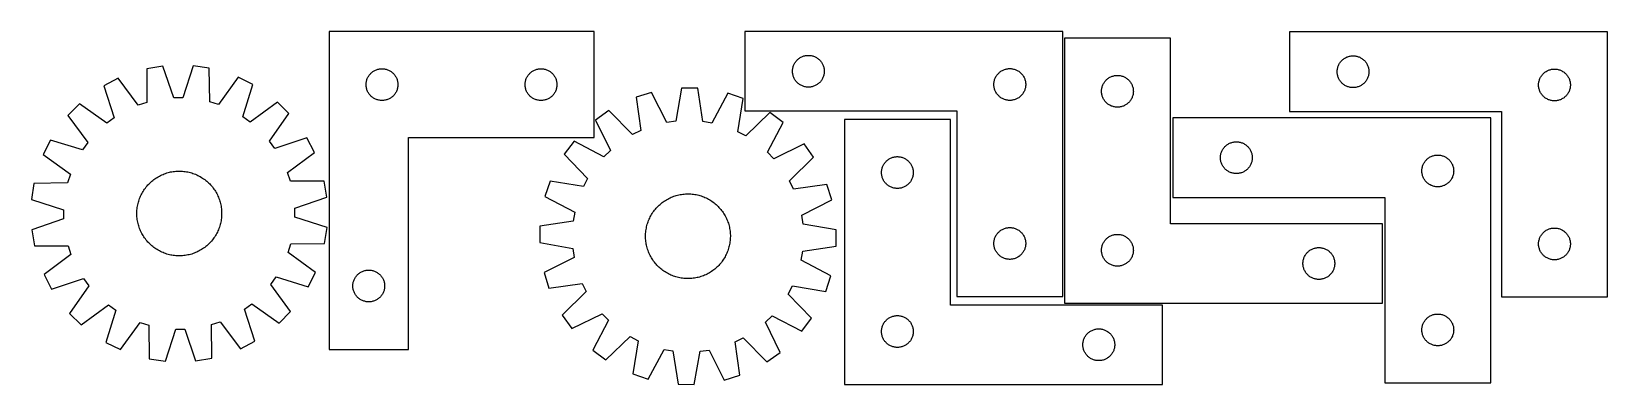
# Model space of a CAD drawing. Header units: millimetres. Extents: x 7 to 1493, y 7 to 340.
import ezdxf

# ---------------------------------------------------------------- set-up
doc = ezdxf.new("R2010")
doc.units = ezdxf.units.MM
doc.layers.add('CUT', color=7, linetype='CONTINUOUS', true_color=0x000000)

msp = doc.modelspace()

# ---------------------------------------------------------------- linework, layer by layer
at = {"layer": 'CUT'}
for p, q in [((287.319296, 339.518089), (287.319296, 39.518089)), ((537.319296, 339.518089), (287.319296, 339.518089)), ((537.319296, 239.518089), (537.319296, 339.518089)), ((979.587978, 339.635045), (679.587978, 339.635045)), ((679.587978, 339.635045), (679.587978, 264.635045)), ((979.587978, 89.635045), (979.587978, 339.635045)), ((1081.131104, 333.22293), (981.131104, 333.22293)), ((981.131104, 333.22293), (981.131104, 83.22293)), ((1081.131104, 158.22293), (1081.131104, 333.22293)), ((1493.425533, 339.190465), (1193.425533, 339.190465)), ((1193.425533, 339.190465), (1193.425533, 264.190465)), ((1493.425533, 89.190465), (1493.425533, 339.190465)), ((728.320999, 312.037327), (728.845695, 312.604208)), ((728.845695, 312.604208), (729.398878, 313.143326)), ((729.398878, 313.143326), (729.97908, 313.653252)), ((729.97908, 313.653252), (730.584764, 314.132634)), ((730.584764, 314.132634), (731.214322, 314.580201)), ((731.214322, 314.580201), (731.866086, 314.994765)), ((731.866086, 314.994765), (732.538327, 315.375227)), ((732.538327, 315.375227), (733.229262, 315.720579)), ((733.229262, 315.720579), (733.937059, 316.029905)), ((733.937059, 316.029905), (734.659842, 316.302384)), ((734.659842, 316.302384), (735.395693, 316.537293)), ((735.395693, 316.537293), (736.142662, 316.734011)), ((736.142662, 316.734011), (736.898766, 316.892015)), ((736.898766, 316.892015), (737.662002, 317.010885)), ((737.662002, 317.010885), (738.430346, 317.090308)), ((738.430346, 317.090308), (739.201759, 317.130072)), ((739.201759, 317.130072), (739.974196, 317.130072)), ((739.974196, 317.130072), (740.74561, 317.090308)), ((740.74561, 317.090308), (741.513953, 317.010885)), ((741.513953, 317.010885), (742.277189, 316.892015)), ((742.277189, 316.892015), (743.033294, 316.734011)), ((743.033294, 316.734011), (743.780262, 316.537293)), ((743.780262, 316.537293), (744.516113, 316.302384)), ((744.516113, 316.302384), (745.238896, 316.029905)), ((745.238896, 316.029905), (745.946694, 315.720579)), ((745.946694, 315.720579), (746.637629, 315.375227)), ((746.637629, 315.375227), (747.30987, 314.994765)), ((747.30987, 314.994765), (747.961634, 314.580201)), ((747.961634, 314.580201), (748.591192, 314.132634)), ((748.591192, 314.132634), (749.196875, 313.653252)), ((749.196875, 313.653252), (749.777078, 313.143326)), ((749.777078, 313.143326), (750.330261, 312.604208)), ((750.330261, 312.604208), (750.854957, 312.037327)), ((1242.68325, 312.159628), (1243.236433, 312.698746)), ((1243.236433, 312.698746), (1243.816635, 313.208672)), ((1243.816635, 313.208672), (1244.422318, 313.688054)), ((1244.422318, 313.688054), (1245.051877, 314.13562)), ((1245.051877, 314.13562), (1245.703641, 314.550185)), ((1245.703641, 314.550185), (1246.375882, 314.930647)), ((1246.375882, 314.930647), (1247.066817, 315.275999)), ((1247.066817, 315.275999), (1247.774614, 315.585325)), ((1247.774614, 315.585325), (1248.497397, 315.857804)), ((1248.497397, 315.857804), (1249.233248, 316.092713)), ((1249.233248, 316.092713), (1249.980217, 316.289431)), ((1249.980217, 316.289431), (1250.736321, 316.447435)), ((1250.736321, 316.447435), (1251.499557, 316.566305)), ((1251.499557, 316.566305), (1252.267901, 316.645728)), ((1252.267901, 316.645728), (1253.039314, 316.685492)), ((1253.039314, 316.685492), (1253.811751, 316.685492)), ((1253.811751, 316.685492), (1254.583165, 316.645728)), ((1254.583165, 316.645728), (1255.351508, 316.566305)), ((1255.351508, 316.566305), (1256.114744, 316.447435)), ((1256.114744, 316.447435), (1256.870849, 316.289431)), ((1256.870849, 316.289431), (1257.617817, 316.092713)), ((1257.617817, 316.092713), (1258.353668, 315.857804)), ((1258.353668, 315.857804), (1259.076451, 315.585325)), ((1259.076451, 315.585325), (1259.784249, 315.275999)), ((1259.784249, 315.275999), (1260.475184, 314.930647)), ((1260.475184, 314.930647), (1261.147425, 314.550185)), ((1261.147425, 314.550185), (1261.799189, 314.13562)), ((1261.799189, 314.13562), (1262.428747, 313.688054)), ((1262.428747, 313.688054), (1263.03443, 313.208672)), ((1263.03443, 313.208672), (1263.614633, 312.698746)), ((1263.614633, 312.698746), (1264.167815, 312.159628)), ((130.650351, 307.055375), (115.473929, 304.524221)), ((115.473929, 304.524221), (115.55855, 272.759971)), ((140.878974, 276.982962), (130.650351, 307.055375)), ((159.188244, 307.288857), (149.45303, 277.05311)), ((174.404049, 305.006355), (159.188244, 307.288857)), ((174.83916, 273.244973), (174.404049, 305.006355)), ((324.459576, 297.239981), (324.874141, 297.891745)), ((324.874141, 297.891745), (325.321707, 298.521303)), ((325.321707, 298.521303), (325.801089, 299.126987)), ((325.801089, 299.126987), (326.311015, 299.707189)), ((326.311015, 299.707189), (326.850133, 300.260372)), ((326.850133, 300.260372), (327.417014, 300.785068)), ((327.417014, 300.785068), (328.010153, 301.279886)), ((328.010153, 301.279886), (328.627979, 301.743514)), ((328.627979, 301.743514), (329.268853, 302.174723)), ((329.268853, 302.174723), (329.931075, 302.572368)), ((329.931075, 302.572368), (330.612889, 302.935396)), ((330.612889, 302.935396), (331.312487, 303.262843)), ((331.312487, 303.262843), (332.028014, 303.553842)), ((332.028014, 303.553842), (332.757573, 303.80762)), ((332.757573, 303.80762), (333.499229, 304.023505)), ((333.499229, 304.023505), (334.251015, 304.200925)), ((334.251015, 304.200925), (335.010937, 304.339408)), ((335.010937, 304.339408), (335.776981, 304.438587)), ((335.776981, 304.438587), (336.547114, 304.498201)), ((336.547114, 304.498201), (337.319296, 304.518089)), ((337.319296, 304.518089), (338.091477, 304.498201)), ((338.091477, 304.498201), (338.861611, 304.438587)), ((338.861611, 304.438587), (339.627654, 304.339408)), ((339.627654, 304.339408), (340.387577, 304.200925)), ((340.387577, 304.200925), (341.139363, 304.023505)), ((341.139363, 304.023505), (341.881018, 303.80762)), ((341.881018, 303.80762), (342.610577, 303.553842)), ((342.610577, 303.553842), (343.326104, 303.262843)), ((343.326104, 303.262843), (344.025703, 302.935396)), ((344.025703, 302.935396), (344.707517, 302.572368)), ((344.707517, 302.572368), (345.369739, 302.174723)), ((345.369739, 302.174723), (346.010612, 301.743514)), ((346.010612, 301.743514), (346.628438, 301.279886)), ((346.628438, 301.279886), (347.221578, 300.785068)), ((347.221578, 300.785068), (347.788458, 300.260372)), ((347.788458, 300.260372), (348.327576, 299.707189)), ((348.327576, 299.707189), (348.837502, 299.126987)), ((348.837502, 299.126987), (349.316884, 298.521303)), ((349.316884, 298.521303), (349.764451, 297.891745)), ((349.764451, 297.891745), (350.179015, 297.239981)), ((474.459576, 297.239981), (474.874141, 297.891745)), ((474.874141, 297.891745), (475.321707, 298.521303)), ((475.321707, 298.521303), (475.801089, 299.126987)), ((475.801089, 299.126987), (476.311015, 299.707189)), ((476.311015, 299.707189), (476.850133, 300.260372)), ((476.850133, 300.260372), (477.417014, 300.785068)), ((477.417014, 300.785068), (478.010153, 301.279886)), ((478.010153, 301.279886), (478.627979, 301.743514)), ((478.627979, 301.743514), (479.268853, 302.174723)), ((479.268853, 302.174723), (479.931075, 302.572368)), ((479.931075, 302.572368), (480.612889, 302.935396)), ((480.612889, 302.935396), (481.312487, 303.262843)), ((481.312487, 303.262843), (482.028014, 303.553842)), ((482.028014, 303.553842), (482.757573, 303.80762)), ((482.757573, 303.80762), (483.499229, 304.023505)), ((483.499229, 304.023505), (484.251015, 304.200925)), ((484.251015, 304.200925), (485.010937, 304.339408)), ((485.010937, 304.339408), (485.776981, 304.438587)), ((485.776981, 304.438587), (486.547114, 304.498201)), ((486.547114, 304.498201), (487.319296, 304.518089)), ((487.319296, 304.518089), (488.091477, 304.498201)), ((488.091477, 304.498201), (488.861611, 304.438587)), ((488.861611, 304.438587), (489.627654, 304.339408)), ((489.627654, 304.339408), (490.387577, 304.200925)), ((490.387577, 304.200925), (491.139363, 304.023505)), ((491.139363, 304.023505), (491.881018, 303.80762)), ((491.881018, 303.80762), (492.610577, 303.553842)), ((492.610577, 303.553842), (493.326104, 303.262843)), ((493.326104, 303.262843), (494.025703, 302.935396)), ((494.025703, 302.935396), (494.707517, 302.572368)), ((494.707517, 302.572368), (495.369739, 302.174723)), ((495.369739, 302.174723), (496.010612, 301.743514)), ((496.010612, 301.743514), (496.628438, 301.279886)), ((496.628438, 301.279886), (497.221578, 300.785068)), ((497.221578, 300.785068), (497.788458, 300.260372)), ((497.788458, 300.260372), (498.327576, 299.707189)), ((498.327576, 299.707189), (498.837502, 299.126987)), ((498.837502, 299.126987), (499.316884, 298.521303)), ((499.316884, 298.521303), (499.764451, 297.891745)), ((499.764451, 297.891745), (500.179015, 297.239981)), ((724.587978, 302.135045), (724.607866, 302.907227)), ((724.607866, 301.362864), (724.587978, 302.135045)), ((724.607866, 302.907227), (724.66748, 303.67736)), ((724.66748, 300.59273), (724.607866, 301.362864)), ((724.66748, 303.67736), (724.766659, 304.443404)), ((724.766659, 299.826687), (724.66748, 300.59273)), ((724.766659, 304.443404), (724.905142, 305.203326)), ((724.905142, 299.066764), (724.766659, 299.826687)), ((724.905142, 305.203326), (725.082562, 305.955112)), ((725.082562, 298.314979), (724.905142, 299.066764)), ((725.082562, 305.955112), (725.298447, 306.696768)), ((725.298447, 297.573323), (725.082562, 298.314979)), ((725.298447, 306.696768), (725.552225, 307.426327)), ((725.552225, 296.843764), (725.298447, 297.573323)), ((725.552225, 307.426327), (725.843224, 308.141854)), ((725.843224, 308.141854), (726.170672, 308.841452)), ((726.170672, 308.841452), (726.533699, 309.523266)), ((726.533699, 309.523266), (726.931344, 310.185488)), ((726.931344, 310.185488), (727.362553, 310.826362)), ((727.362553, 310.826362), (727.826181, 311.444188)), ((727.826181, 311.444188), (728.320999, 312.037327)), ((750.854957, 312.037327), (751.349775, 311.444188)), ((751.349775, 311.444188), (751.813403, 310.826362)), ((751.813403, 310.826362), (752.244611, 310.185488)), ((752.244611, 310.185488), (752.642256, 309.523266)), ((752.642256, 309.523266), (753.005284, 308.841452)), ((753.005284, 308.841452), (753.332731, 308.141854)), ((753.332731, 308.141854), (753.62373, 307.426327)), ((753.62373, 307.426327), (753.877508, 306.696768)), ((753.877508, 297.573323), (753.62373, 296.843764)), ((753.877508, 306.696768), (754.093394, 305.955112)), ((754.093394, 298.314979), (753.877508, 297.573323)), ((754.093394, 305.955112), (754.270813, 305.203326)), ((754.270813, 299.066764), (754.093394, 298.314979)), ((754.270813, 305.203326), (754.409296, 304.443404)), ((754.409296, 299.826687), (754.270813, 299.066764)), ((754.409296, 304.443404), (754.508476, 303.67736)), ((754.508476, 300.59273), (754.409296, 299.826687)), ((754.508476, 303.67736), (754.568089, 302.907227)), ((754.568089, 301.362864), (754.508476, 300.59273)), ((754.568089, 302.907227), (754.587978, 302.135045)), ((754.587978, 302.135045), (754.568089, 301.362864)), ((916.533699, 297.023266), (916.931344, 297.685488)), ((916.931344, 297.685488), (917.362553, 298.326362)), ((917.362553, 298.326362), (917.826181, 298.944188)), ((917.826181, 298.944188), (918.320999, 299.537327)), ((918.320999, 299.537327), (918.845695, 300.104208)), ((918.845695, 300.104208), (919.398878, 300.643326)), ((919.398878, 300.643326), (919.97908, 301.153252)), ((919.97908, 301.153252), (920.584764, 301.632634)), ((920.584764, 301.632634), (921.214322, 302.080201)), ((921.214322, 302.080201), (921.866086, 302.494765)), ((921.866086, 302.494765), (922.538327, 302.875227)), ((922.538327, 302.875227), (923.229262, 303.220579)), ((923.229262, 303.220579), (923.937059, 303.529905)), ((923.937059, 303.529905), (924.659842, 303.802384)), ((924.659842, 303.802384), (925.395693, 304.037293)), ((925.395693, 304.037293), (926.142662, 304.234011)), ((926.142662, 304.234011), (926.898766, 304.392015)), ((926.898766, 304.392015), (927.662002, 304.510885)), ((927.662002, 304.510885), (928.430346, 304.590308)), ((928.430346, 304.590308), (929.201759, 304.630072)), ((929.201759, 304.630072), (929.974196, 304.630072)), ((929.974196, 304.630072), (930.74561, 304.590308)), ((930.74561, 304.590308), (931.513953, 304.510885)), ((931.513953, 304.510885), (932.277189, 304.392015)), ((932.277189, 304.392015), (933.033294, 304.234011)), ((933.033294, 304.234011), (933.780262, 304.037293)), ((933.780262, 304.037293), (934.516113, 303.802384)), ((934.516113, 303.802384), (935.238896, 303.529905)), ((935.238896, 303.529905), (935.946694, 303.220579)), ((935.946694, 303.220579), (936.637629, 302.875227)), ((936.637629, 302.875227), (937.30987, 302.494765)), ((937.30987, 302.494765), (937.961634, 302.080201)), ((937.961634, 302.080201), (938.591192, 301.632634)), ((938.591192, 301.632634), (939.196875, 301.153252)), ((939.196875, 301.153252), (939.777078, 300.643326)), ((939.777078, 300.643326), (940.330261, 300.104208)), ((940.330261, 300.104208), (940.854957, 299.537327)), ((940.854957, 299.537327), (941.349775, 298.944188)), ((941.349775, 298.944188), (941.813403, 298.326362)), ((941.813403, 298.326362), (942.244611, 297.685488)), ((942.244611, 297.685488), (942.642256, 297.023266)), ((1025.480186, 297.11779), (1026.202968, 297.390268)), ((1026.202968, 297.390268), (1026.93882, 297.625178)), ((1026.93882, 297.625178), (1027.685788, 297.821896)), ((1027.685788, 297.821896), (1028.441893, 297.979899)), ((1028.441893, 297.979899), (1029.205129, 298.09877)), ((1029.205129, 298.09877), (1029.973472, 298.178193)), ((1029.973472, 298.178193), (1030.744886, 298.217957)), ((1030.744886, 298.217957), (1031.517323, 298.217957)), ((1031.517323, 298.217957), (1032.288736, 298.178193)), ((1032.288736, 298.178193), (1033.05708, 298.09877)), ((1033.05708, 298.09877), (1033.820316, 297.979899)), ((1033.820316, 297.979899), (1034.57642, 297.821896)), ((1034.57642, 297.821896), (1035.323389, 297.625178)), ((1035.323389, 297.625178), (1036.05924, 297.390268)), ((1036.05924, 297.390268), (1036.782023, 297.11779)), ((1238.425533, 301.690465), (1238.445421, 302.462647)), ((1238.445421, 300.918284), (1238.425533, 301.690465)), ((1238.445421, 302.462647), (1238.505035, 303.23278)), ((1238.505035, 300.14815), (1238.445421, 300.918284)), ((1238.505035, 303.23278), (1238.604214, 303.998824)), ((1238.604214, 299.382107), (1238.505035, 300.14815)), ((1238.604214, 303.998824), (1238.742697, 304.758746)), ((1238.742697, 298.622184), (1238.604214, 299.382107)), ((1238.742697, 304.758746), (1238.920117, 305.510532)), ((1238.920117, 297.870398), (1238.742697, 298.622184)), ((1238.920117, 305.510532), (1239.136002, 306.252188)), ((1239.136002, 297.128743), (1238.920117, 297.870398)), ((1239.136002, 306.252188), (1239.38978, 306.981747)), ((1239.38978, 306.981747), (1239.680779, 307.697274)), ((1239.680779, 307.697274), (1240.008226, 308.396872)), ((1240.008226, 308.396872), (1240.371254, 309.078686)), ((1240.371254, 309.078686), (1240.768899, 309.740908)), ((1240.768899, 309.740908), (1241.200108, 310.381782)), ((1241.200108, 310.381782), (1241.663736, 310.999607)), ((1241.663736, 310.999607), (1242.158554, 311.592747)), ((1242.158554, 311.592747), (1242.68325, 312.159628)), ((1264.167815, 312.159628), (1264.692512, 311.592747)), ((1264.692512, 311.592747), (1265.18733, 310.999607)), ((1265.18733, 310.999607), (1265.650958, 310.381782)), ((1265.650958, 310.381782), (1266.082166, 309.740908)), ((1266.082166, 309.740908), (1266.479811, 309.078686)), ((1266.479811, 309.078686), (1266.842839, 308.396872)), ((1266.842839, 308.396872), (1267.170286, 307.697274)), ((1267.170286, 307.697274), (1267.461285, 306.981747)), ((1267.461285, 306.981747), (1267.715063, 306.252188)), ((1267.715063, 306.252188), (1267.930949, 305.510532)), ((1267.930949, 297.870398), (1267.715063, 297.128743)), ((1267.930949, 305.510532), (1268.108368, 304.758746)), ((1268.108368, 298.622184), (1267.930949, 297.870398)), ((1268.108368, 304.758746), (1268.246851, 303.998824)), ((1268.246851, 299.382107), (1268.108368, 298.622184)), ((1268.246851, 303.998824), (1268.346031, 303.23278)), ((1268.346031, 300.14815), (1268.246851, 299.382107)), ((1268.346031, 303.23278), (1268.405644, 302.462647)), ((1268.405644, 300.918284), (1268.346031, 300.14815)), ((1268.405644, 302.462647), (1268.425533, 301.690465)), ((1268.425533, 301.690465), (1268.405644, 300.918284)), ((1430.768899, 297.240908), (1431.200108, 297.881782)), ((1431.200108, 297.881782), (1431.663736, 298.499607)), ((1431.663736, 298.499607), (1432.158554, 299.092747)), ((1432.158554, 299.092747), (1432.68325, 299.659628)), ((1432.68325, 299.659628), (1433.236433, 300.198746)), ((1433.236433, 300.198746), (1433.816635, 300.708672)), ((1433.816635, 300.708672), (1434.422318, 301.188054)), ((1434.422318, 301.188054), (1435.051877, 301.63562)), ((1435.051877, 301.63562), (1435.703641, 302.050185)), ((1435.703641, 302.050185), (1436.375882, 302.430647)), ((1436.375882, 302.430647), (1437.066817, 302.775999)), ((1437.066817, 302.775999), (1437.774614, 303.085325)), ((1437.774614, 303.085325), (1438.497397, 303.357804)), ((1438.497397, 303.357804), (1439.233248, 303.592713)), ((1439.233248, 303.592713), (1439.980217, 303.789431)), ((1439.980217, 303.789431), (1440.736321, 303.947435)), ((1440.736321, 303.947435), (1441.499557, 304.066305)), ((1441.499557, 304.066305), (1442.267901, 304.145728)), ((1442.267901, 304.145728), (1443.039314, 304.185492)), ((1443.039314, 304.185492), (1443.811751, 304.185492)), ((1443.811751, 304.185492), (1444.583165, 304.145728)), ((1444.583165, 304.145728), (1445.351508, 304.066305)), ((1445.351508, 304.066305), (1446.114744, 303.947435)), ((1446.114744, 303.947435), (1446.870849, 303.789431)), ((1446.870849, 303.789431), (1447.617817, 303.592713)), ((1447.617817, 303.592713), (1448.353668, 303.357804)), ((1448.353668, 303.357804), (1449.076451, 303.085325)), ((1449.076451, 303.085325), (1449.784249, 302.775999)), ((1449.784249, 302.775999), (1450.475184, 302.430647)), ((1450.475184, 302.430647), (1451.147425, 302.050185)), ((1451.147425, 302.050185), (1451.799189, 301.63562)), ((1451.799189, 301.63562), (1452.428747, 301.188054)), ((1452.428747, 301.188054), (1453.03443, 300.708672)), ((1453.03443, 300.708672), (1453.614633, 300.198746)), ((1453.614633, 300.198746), (1454.167815, 299.659628)), ((1454.167815, 299.659628), (1454.692512, 299.092747)), ((1454.692512, 299.092747), (1455.18733, 298.499607)), ((1455.18733, 298.499607), (1455.650958, 297.881782)), ((1455.650958, 297.881782), (1456.082166, 297.240908)), ((88.40493, 295.483473), (74.753464, 288.386429)), ((74.753464, 288.386429), (84.649637, 258.202981)), ((107.425815, 270.043726), (88.40493, 295.483473)), ((201.617348, 296.409716), (183.01525, 270.662159)), ((215.383107, 289.536986), (201.617348, 296.409716)), ((205.982115, 259.195659), (215.383107, 289.536986)), ((322.324269, 289.904308), (322.364033, 290.675721)), ((322.324269, 289.131871), (322.324269, 289.904308)), ((322.364033, 288.360457), (322.324269, 289.131871)), ((322.364033, 290.675721), (322.443456, 291.444065)), ((322.443456, 287.592114), (322.364033, 288.360457)), ((322.443456, 291.444065), (322.562326, 292.207301)), ((322.562326, 286.828878), (322.443456, 287.592114)), ((322.562326, 292.207301), (322.72033, 292.963405)), ((322.72033, 286.072773), (322.562326, 286.828878)), ((322.72033, 292.963405), (322.917048, 293.710374)), ((322.917048, 285.325805), (322.72033, 286.072773)), ((322.917048, 293.710374), (323.151957, 294.446225)), ((323.151957, 284.589954), (322.917048, 285.325805)), ((323.151957, 294.446225), (323.424436, 295.169008)), ((323.424436, 283.867171), (323.151957, 284.589954)), ((323.424436, 295.169008), (323.733762, 295.876805)), ((323.733762, 283.159373), (323.424436, 283.867171)), ((323.733762, 295.876805), (324.079114, 296.56774)), ((324.079114, 282.468438), (323.733762, 283.159373)), ((324.079114, 296.56774), (324.459576, 297.239981)), ((350.179015, 297.239981), (350.559478, 296.56774)), ((350.559478, 296.56774), (350.90483, 295.876805)), ((350.90483, 283.159373), (350.559478, 282.468438)), ((350.90483, 295.876805), (351.214155, 295.169008)), ((351.214155, 283.867171), (350.90483, 283.159373)), ((351.214155, 295.169008), (351.486634, 294.446225)), ((351.486634, 284.589954), (351.214155, 283.867171)), ((351.486634, 294.446225), (351.721544, 293.710374)), ((351.721544, 285.325805), (351.486634, 284.589954)), ((351.721544, 293.710374), (351.918261, 292.963405)), ((351.918261, 286.072773), (351.721544, 285.325805)), ((351.918261, 292.963405), (352.076265, 292.207301)), ((352.076265, 286.828878), (351.918261, 286.072773)), ((352.076265, 292.207301), (352.195136, 291.444065)), ((352.195136, 287.592114), (352.076265, 286.828878)), ((352.195136, 291.444065), (352.274559, 290.675721)), ((352.274559, 288.360457), (352.195136, 287.592114)), ((352.274559, 290.675721), (352.314323, 289.904308)), ((352.314323, 289.131871), (352.274559, 288.360457)), ((352.314323, 289.904308), (352.314323, 289.131871)), ((472.324269, 289.904308), (472.364033, 290.675721)), ((472.324269, 289.131871), (472.324269, 289.904308)), ((472.364033, 288.360457), (472.324269, 289.131871)), ((472.364033, 290.675721), (472.443456, 291.444065)), ((472.443456, 287.592114), (472.364033, 288.360457)), ((472.443456, 291.444065), (472.562326, 292.207301)), ((472.562326, 286.828878), (472.443456, 287.592114)), ((472.562326, 292.207301), (472.72033, 292.963405)), ((472.72033, 286.072773), (472.562326, 286.828878)), ((472.72033, 292.963405), (472.917048, 293.710374)), ((472.917048, 285.325805), (472.72033, 286.072773)), ((472.917048, 293.710374), (473.151957, 294.446225)), ((473.151957, 284.589954), (472.917048, 285.325805)), ((473.151957, 294.446225), (473.424436, 295.169008)), ((473.424436, 283.867171), (473.151957, 284.589954)), ((473.424436, 295.169008), (473.733762, 295.876805)), ((473.733762, 283.159373), (473.424436, 283.867171)), ((473.733762, 295.876805), (474.079114, 296.56774)), ((474.079114, 282.468438), (473.733762, 283.159373)), ((474.079114, 296.56774), (474.459576, 297.239981)), ((500.179015, 297.239981), (500.559478, 296.56774)), ((500.559478, 296.56774), (500.90483, 295.876805)), ((500.90483, 283.159373), (500.559478, 282.468438)), ((500.90483, 295.876805), (501.214155, 295.169008)), ((501.214155, 283.867171), (500.90483, 283.159373)), ((501.214155, 295.169008), (501.486634, 294.446225)), ((501.486634, 284.589954), (501.214155, 283.867171)), ((501.486634, 294.446225), (501.721544, 293.710374)), ((501.721544, 285.325805), (501.486634, 284.589954)), ((501.721544, 293.710374), (501.918261, 292.963405)), ((501.918261, 286.072773), (501.721544, 285.325805)), ((501.918261, 292.963405), (502.076265, 292.207301)), ((502.076265, 286.828878), (501.918261, 286.072773)), ((502.076265, 292.207301), (502.195136, 291.444065)), ((502.195136, 287.592114), (502.076265, 286.828878)), ((502.195136, 291.444065), (502.274559, 290.675721)), ((502.274559, 288.360457), (502.195136, 287.592114)), ((502.274559, 290.675721), (502.314323, 289.904308)), ((502.314323, 289.131871), (502.274559, 288.360457)), ((502.314323, 289.904308), (502.314323, 289.131871)), ((619.939818, 286.298965), (614.42161, 255.017594)), ((635.324758, 286.114148), (619.939818, 286.298965)), ((640.089925, 254.709245), (635.324758, 286.114148)), ((725.843224, 296.128237), (725.552225, 296.843764)), ((726.170672, 295.428638), (725.843224, 296.128237)), ((726.533699, 294.746824), (726.170672, 295.428638)), ((726.931344, 294.084602), (726.533699, 294.746824)), ((727.362553, 293.443729), (726.931344, 294.084602)), ((727.826181, 292.825903), (727.362553, 293.443729)), ((728.320999, 292.232764), (727.826181, 292.825903)), ((728.845695, 291.665883), (728.320999, 292.232764)), ((729.398878, 291.126765), (728.845695, 291.665883)), ((729.97908, 290.616839), (729.398878, 291.126765)), ((730.584764, 290.137457), (729.97908, 290.616839)), ((731.214322, 289.68989), (730.584764, 290.137457)), ((731.866086, 289.275326), (731.214322, 289.68989)), ((732.538327, 288.894863), (731.866086, 289.275326)), ((733.229262, 288.549511), (732.538327, 288.894863)), ((733.937059, 288.240186), (733.229262, 288.549511)), ((734.659842, 287.967707), (733.937059, 288.240186)), ((735.395693, 287.732797), (734.659842, 287.967707)), ((736.142662, 287.53608), (735.395693, 287.732797)), ((736.898766, 287.378076), (736.142662, 287.53608)), ((737.662002, 287.259205), (736.898766, 287.378076)), ((738.430346, 287.179782), (737.662002, 287.259205)), ((739.201759, 287.140018), (738.430346, 287.179782)), ((739.974196, 287.140018), (739.201759, 287.140018)), ((740.74561, 287.179782), (739.974196, 287.140018)), ((741.513953, 287.259205), (740.74561, 287.179782)), ((742.277189, 287.378076), (741.513953, 287.259205)), ((743.033294, 287.53608), (742.277189, 287.378076)), ((743.780262, 287.732797), (743.033294, 287.53608)), ((744.516113, 287.967707), (743.780262, 287.732797)), ((745.238896, 288.240186), (744.516113, 287.967707)), ((745.946694, 288.549511), (745.238896, 288.240186)), ((746.637629, 288.894863), (745.946694, 288.549511)), ((747.30987, 289.275326), (746.637629, 288.894863)), ((747.961634, 289.68989), (747.30987, 289.275326)), ((748.591192, 290.137457), (747.961634, 289.68989)), ((749.196875, 290.616839), (748.591192, 290.137457)), ((749.777078, 291.126765), (749.196875, 290.616839)), ((750.330261, 291.665883), (749.777078, 291.126765)), ((750.854957, 292.232764), (750.330261, 291.665883)), ((751.349775, 292.825903), (750.854957, 292.232764)), ((751.813403, 293.443729), (751.349775, 292.825903)), ((752.244611, 294.084602), (751.813403, 293.443729)), ((752.642256, 294.746824), (752.244611, 294.084602)), ((753.005284, 295.428638), (752.642256, 294.746824)), ((753.332731, 296.128237), (753.005284, 295.428638)), ((753.62373, 296.843764), (753.332731, 296.128237)), ((914.587978, 289.635045), (914.607866, 290.407227)), ((914.607866, 288.862864), (914.587978, 289.635045)), ((914.607866, 290.407227), (914.66748, 291.17736)), ((914.66748, 288.09273), (914.607866, 288.862864)), ((914.66748, 291.17736), (914.766659, 291.943404)), ((914.766659, 287.326687), (914.66748, 288.09273)), ((914.766659, 291.943404), (914.905142, 292.703326)), ((914.905142, 286.566764), (914.766659, 287.326687)), ((914.905142, 292.703326), (915.082562, 293.455112)), ((915.082562, 285.814979), (914.905142, 286.566764)), ((915.082562, 293.455112), (915.298447, 294.196768)), ((915.298447, 285.073323), (915.082562, 285.814979)), ((915.298447, 294.196768), (915.552225, 294.926327)), ((915.552225, 284.343764), (915.298447, 285.073323)), ((915.552225, 294.926327), (915.843224, 295.641854)), ((915.843224, 283.628237), (915.552225, 284.343764)), ((915.843224, 295.641854), (916.170672, 296.341452)), ((916.170672, 282.928638), (915.843224, 283.628237)), ((916.170672, 296.341452), (916.533699, 297.023266)), ((916.533699, 282.246824), (916.170672, 282.928638)), ((942.642256, 297.023266), (943.005284, 296.341452)), ((943.005284, 282.928638), (942.642256, 282.246824)), ((943.005284, 296.341452), (943.332731, 295.641854)), ((943.332731, 283.628237), (943.005284, 282.928638)), ((943.332731, 295.641854), (943.62373, 294.926327)), ((943.62373, 284.343764), (943.332731, 283.628237)), ((943.62373, 294.926327), (943.877508, 294.196768)), ((943.877508, 285.073323), (943.62373, 284.343764)), ((943.877508, 294.196768), (944.093394, 293.455112)), ((944.093394, 285.814979), (943.877508, 285.073323)), ((944.093394, 293.455112), (944.270813, 292.703326)), ((944.270813, 286.566764), (944.093394, 285.814979)), ((944.270813, 292.703326), (944.409296, 291.943404)), ((944.409296, 287.326687), (944.270813, 286.566764)), ((944.409296, 291.943404), (944.508476, 291.17736)), ((944.508476, 288.09273), (944.409296, 287.326687)), ((944.508476, 291.17736), (944.568089, 290.407227)), ((944.568089, 288.862864), (944.508476, 288.09273)), ((944.568089, 290.407227), (944.587978, 289.635045)), ((944.587978, 289.635045), (944.568089, 288.862864)), ((1016.131104, 283.22293), (1016.150993, 283.995111)), ((1016.150993, 282.450749), (1016.131104, 283.22293)), ((1016.150993, 283.995111), (1016.210606, 284.765245)), ((1016.210606, 284.765245), (1016.309786, 285.531289)), ((1016.309786, 285.531289), (1016.448269, 286.291211)), ((1016.448269, 286.291211), (1016.625688, 287.042997)), ((1016.625688, 287.042997), (1016.841573, 287.784653)), ((1016.841573, 287.784653), (1017.095352, 288.514211)), ((1017.095352, 288.514211), (1017.386351, 289.229739)), ((1017.386351, 289.229739), (1017.713798, 289.929337)), ((1017.713798, 289.929337), (1018.076826, 290.611151)), ((1018.076826, 290.611151), (1018.474471, 291.273373)), ((1018.474471, 291.273373), (1018.905679, 291.914247)), ((1018.905679, 291.914247), (1019.369307, 292.532072)), ((1019.369307, 292.532072), (1019.864125, 293.125212)), ((1019.864125, 293.125212), (1020.388821, 293.692092)), ((1020.388821, 293.692092), (1020.942004, 294.231211)), ((1020.942004, 294.231211), (1021.522207, 294.741137)), ((1021.522207, 294.741137), (1022.12789, 295.220519)), ((1022.12789, 295.220519), (1022.757448, 295.668085)), ((1022.757448, 295.668085), (1023.409212, 296.082649)), ((1023.409212, 296.082649), (1024.081453, 296.463112)), ((1024.081453, 296.463112), (1024.772388, 296.808464)), ((1024.772388, 296.808464), (1025.480186, 297.11779)), ((1036.782023, 297.11779), (1037.48982, 296.808464)), ((1037.48982, 296.808464), (1038.180755, 296.463112)), ((1038.180755, 296.463112), (1038.852996, 296.082649)), ((1038.852996, 296.082649), (1039.50476, 295.668085)), ((1039.50476, 295.668085), (1040.134318, 295.220519)), ((1040.134318, 295.220519), (1040.740002, 294.741137)), ((1040.740002, 294.741137), (1041.320204, 294.231211)), ((1041.320204, 294.231211), (1041.873387, 293.692092)), ((1041.873387, 293.692092), (1042.398083, 293.125212)), ((1042.398083, 293.125212), (1042.892901, 292.532072)), ((1042.892901, 292.532072), (1043.356529, 291.914247)), ((1043.356529, 291.914247), (1043.787738, 291.273373)), ((1043.787738, 291.273373), (1044.185383, 290.611151)), ((1044.185383, 290.611151), (1044.54841, 289.929337)), ((1044.54841, 289.929337), (1044.875858, 289.229739)), ((1044.875858, 289.229739), (1045.166856, 288.514211)), ((1045.166856, 288.514211), (1045.420635, 287.784653)), ((1045.420635, 287.784653), (1045.63652, 287.042997)), ((1045.63652, 287.042997), (1045.813939, 286.291211)), ((1045.813939, 286.291211), (1045.952423, 285.531289)), ((1045.952423, 285.531289), (1046.051602, 284.765245)), ((1046.051602, 284.765245), (1046.111216, 283.995111)), ((1046.111216, 283.995111), (1046.131104, 283.22293)), ((1046.131104, 283.22293), (1046.111216, 282.450749)), ((1239.38978, 296.399184), (1239.136002, 297.128743)), ((1239.680779, 295.683657), (1239.38978, 296.399184)), ((1240.008226, 294.984058), (1239.680779, 295.683657)), ((1240.371254, 294.302244), (1240.008226, 294.984058)), ((1240.768899, 293.640022), (1240.371254, 294.302244)), ((1241.200108, 292.999149), (1240.768899, 293.640022)), ((1241.663736, 292.381323), (1241.200108, 292.999149)), ((1242.158554, 291.788183), (1241.663736, 292.381323)), ((1242.68325, 291.221303), (1242.158554, 291.788183)), ((1243.236433, 290.682185), (1242.68325, 291.221303)), ((1243.816635, 290.172259), (1243.236433, 290.682185)), ((1244.422318, 289.692877), (1243.816635, 290.172259)), ((1245.051877, 289.24531), (1244.422318, 289.692877)), ((1245.703641, 288.830746), (1245.051877, 289.24531)), ((1246.375882, 288.450283), (1245.703641, 288.830746)), ((1247.066817, 288.104931), (1246.375882, 288.450283)), ((1247.774614, 287.795606), (1247.066817, 288.104931)), ((1248.497397, 287.523127), (1247.774614, 287.795606)), ((1249.233248, 287.288217), (1248.497397, 287.523127)), ((1249.980217, 287.0915), (1249.233248, 287.288217)), ((1250.736321, 286.933496), (1249.980217, 287.0915)), ((1251.499557, 286.814625), (1250.736321, 286.933496)), ((1252.267901, 286.735202), (1251.499557, 286.814625)), ((1253.039314, 286.695438), (1252.267901, 286.735202)), ((1253.811751, 286.695438), (1253.039314, 286.695438)), ((1254.583165, 286.735202), (1253.811751, 286.695438)), ((1255.351508, 286.814625), (1254.583165, 286.735202)), ((1256.114744, 286.933496), (1255.351508, 286.814625)), ((1256.870849, 287.0915), (1256.114744, 286.933496)), ((1257.617817, 287.288217), (1256.870849, 287.0915)), ((1258.353668, 287.523127), (1257.617817, 287.288217)), ((1259.076451, 287.795606), (1258.353668, 287.523127)), ((1259.784249, 288.104931), (1259.076451, 287.795606)), ((1260.475184, 288.450283), (1259.784249, 288.104931)), ((1261.147425, 288.830746), (1260.475184, 288.450283)), ((1261.799189, 289.24531), (1261.147425, 288.830746)), ((1262.428747, 289.692877), (1261.799189, 289.24531)), ((1263.03443, 290.172259), (1262.428747, 289.692877)), ((1263.614633, 290.682185), (1263.03443, 290.172259)), ((1264.167815, 291.221303), (1263.614633, 290.682185)), ((1264.692512, 291.788183), (1264.167815, 291.221303)), ((1265.18733, 292.381323), (1264.692512, 291.788183)), ((1265.650958, 292.999149), (1265.18733, 292.381323)), ((1266.082166, 293.640022), (1265.650958, 292.999149)), ((1266.479811, 294.302244), (1266.082166, 293.640022)), ((1266.842839, 294.984058), (1266.479811, 294.302244)), ((1267.170286, 295.683657), (1266.842839, 294.984058)), ((1267.461285, 296.399184), (1267.170286, 295.683657)), ((1267.715063, 297.128743), (1267.461285, 296.399184)), ((1428.425533, 289.190465), (1428.445421, 289.962647)), ((1428.445421, 288.418284), (1428.425533, 289.190465)), ((1428.445421, 289.962647), (1428.505035, 290.73278)), ((1428.505035, 287.64815), (1428.445421, 288.418284)), ((1428.505035, 290.73278), (1428.604214, 291.498824)), ((1428.604214, 286.882107), (1428.505035, 287.64815)), ((1428.604214, 291.498824), (1428.742697, 292.258746)), ((1428.742697, 286.122184), (1428.604214, 286.882107)), ((1428.742697, 292.258746), (1428.920117, 293.010532)), ((1428.920117, 285.370398), (1428.742697, 286.122184)), ((1428.920117, 293.010532), (1429.136002, 293.752188)), ((1429.136002, 284.628743), (1428.920117, 285.370398)), ((1429.136002, 293.752188), (1429.38978, 294.481747)), ((1429.38978, 283.899184), (1429.136002, 284.628743)), ((1429.38978, 294.481747), (1429.680779, 295.197274)), ((1429.680779, 283.183657), (1429.38978, 283.899184)), ((1429.680779, 295.197274), (1430.008226, 295.896872)), ((1430.008226, 282.484058), (1429.680779, 283.183657)), ((1430.008226, 295.896872), (1430.371254, 296.578686)), ((1430.371254, 281.802244), (1430.008226, 282.484058)), ((1430.371254, 296.578686), (1430.768899, 297.240908)), ((1456.082166, 297.240908), (1456.479811, 296.578686)), ((1456.479811, 296.578686), (1456.842839, 295.896872)), ((1456.842839, 282.484058), (1456.479811, 281.802244)), ((1456.842839, 295.896872), (1457.170286, 295.197274)), ((1457.170286, 283.183657), (1456.842839, 282.484058)), ((1457.170286, 295.197274), (1457.461285, 294.481747)), ((1457.461285, 283.899184), (1457.170286, 283.183657)), ((1457.461285, 294.481747), (1457.715063, 293.752188)), ((1457.715063, 284.628743), (1457.461285, 283.899184)), ((1457.715063, 293.752188), (1457.930949, 293.010532)), ((1457.930949, 285.370398), (1457.715063, 284.628743)), ((1457.930949, 293.010532), (1458.108368, 292.258746)), ((1458.108368, 286.122184), (1457.930949, 285.370398)), ((1458.108368, 292.258746), (1458.246851, 291.498824)), ((1458.246851, 286.882107), (1458.108368, 286.122184)), ((1458.246851, 291.498824), (1458.346031, 290.73278)), ((1458.346031, 287.64815), (1458.246851, 286.882107)), ((1458.346031, 290.73278), (1458.405644, 289.962647)), ((1458.405644, 288.418284), (1458.346031, 287.64815)), ((1458.405644, 289.962647), (1458.425533, 289.190465)), ((1458.425533, 289.190465), (1458.405644, 288.418284)), ((51.803061, 271.423386), (41.012852, 260.455162)), ((77.754311, 253.106526), (51.803061, 271.423386)), ((115.55855, 272.759971), (107.425815, 270.043726)), ((149.45303, 277.05311), (140.878974, 276.982962)), ((183.01525, 270.662159), (174.83916, 273.244973)), ((238.607984, 272.951724), (212.959905, 254.212706)), ((249.576208, 262.161515), (238.607984, 272.951724)), ((324.459576, 281.796197), (324.079114, 282.468438)), ((324.874141, 281.144433), (324.459576, 281.796197)), ((325.321707, 280.514875), (324.874141, 281.144433)), ((325.801089, 279.909192), (325.321707, 280.514875)), ((326.311015, 279.328989), (325.801089, 279.909192)), ((326.850133, 278.775806), (326.311015, 279.328989)), ((327.417014, 278.25111), (326.850133, 278.775806)), ((328.010153, 277.756292), (327.417014, 278.25111)), ((328.627979, 277.292664), (328.010153, 277.756292)), ((329.268853, 276.861456), (328.627979, 277.292664)), ((329.931075, 276.463811), (329.268853, 276.861456)), ((330.612889, 276.100783), (329.931075, 276.463811)), ((331.312487, 275.773336), (330.612889, 276.100783)), ((332.028014, 275.482337), (331.312487, 275.773336)), ((332.757573, 275.228559), (332.028014, 275.482337)), ((333.499229, 275.012673), (332.757573, 275.228559)), ((334.251015, 274.835254), (333.499229, 275.012673)), ((335.010937, 274.696771), (334.251015, 274.835254)), ((335.776981, 274.597591), (335.010937, 274.696771)), ((336.547114, 274.537978), (335.776981, 274.597591)), ((337.319296, 274.518089), (336.547114, 274.537978)), ((338.091477, 274.537978), (337.319296, 274.518089)), ((338.861611, 274.597591), (338.091477, 274.537978)), ((339.627654, 274.696771), (338.861611, 274.597591)), ((340.387577, 274.835254), (339.627654, 274.696771)), ((341.139363, 275.012673), (340.387577, 274.835254)), ((341.881018, 275.228559), (341.139363, 275.012673)), ((342.610577, 275.482337), (341.881018, 275.228559)), ((343.326104, 275.773336), (342.610577, 275.482337)), ((344.025703, 276.100783), (343.326104, 275.773336)), ((344.707517, 276.463811), (344.025703, 276.100783)), ((345.369739, 276.861456), (344.707517, 276.463811)), ((346.010612, 277.292664), (345.369739, 276.861456)), ((346.628438, 277.756292), (346.010612, 277.292664)), ((347.221578, 278.25111), (346.628438, 277.756292)), ((347.788458, 278.775806), (347.221578, 278.25111)), ((348.327576, 279.328989), (347.788458, 278.775806)), ((348.837502, 279.909192), (348.327576, 279.328989)), ((349.316884, 280.514875), (348.837502, 279.909192)), ((349.764451, 281.144433), (349.316884, 280.514875)), ((350.179015, 281.796197), (349.764451, 281.144433)), ((350.559478, 282.468438), (350.179015, 281.796197)), ((474.459576, 281.796197), (474.079114, 282.468438)), ((474.874141, 281.144433), (474.459576, 281.796197)), ((475.321707, 280.514875), (474.874141, 281.144433)), ((475.801089, 279.909192), (475.321707, 280.514875)), ((476.311015, 279.328989), (475.801089, 279.909192)), ((476.850133, 278.775806), (476.311015, 279.328989)), ((477.417014, 278.25111), (476.850133, 278.775806)), ((478.010153, 277.756292), (477.417014, 278.25111)), ((478.627979, 277.292664), (478.010153, 277.756292)), ((479.268853, 276.861456), (478.627979, 277.292664)), ((479.931075, 276.463811), (479.268853, 276.861456)), ((480.612889, 276.100783), (479.931075, 276.463811)), ((481.312487, 275.773336), (480.612889, 276.100783)), ((482.028014, 275.482337), (481.312487, 275.773336)), ((482.757573, 275.228559), (482.028014, 275.482337)), ((483.499229, 275.012673), (482.757573, 275.228559)), ((484.251015, 274.835254), (483.499229, 275.012673)), ((485.010937, 274.696771), (484.251015, 274.835254)), ((485.776981, 274.597591), (485.010937, 274.696771)), ((486.547114, 274.537978), (485.776981, 274.597591)), ((487.319296, 274.518089), (486.547114, 274.537978)), ((488.091477, 274.537978), (487.319296, 274.518089)), ((488.861611, 274.597591), (488.091477, 274.537978)), ((489.627654, 274.696771), (488.861611, 274.597591)), ((490.387577, 274.835254), (489.627654, 274.696771)), ((491.139363, 275.012673), (490.387577, 274.835254)), ((491.881018, 275.228559), (491.139363, 275.012673)), ((492.610577, 275.482337), (491.881018, 275.228559)), ((493.326104, 275.773336), (492.610577, 275.482337)), ((494.025703, 276.100783), (493.326104, 275.773336)), ((494.707517, 276.463811), (494.025703, 276.100783)), ((495.369739, 276.861456), (494.707517, 276.463811)), ((496.010612, 277.292664), (495.369739, 276.861456)), ((496.628438, 277.756292), (496.010612, 277.292664)), ((497.221578, 278.25111), (496.628438, 277.756292)), ((497.788458, 278.775806), (497.221578, 278.25111)), ((498.327576, 279.328989), (497.788458, 278.775806)), ((498.837502, 279.909192), (498.327576, 279.328989)), ((499.316884, 280.514875), (498.837502, 279.909192)), ((499.764451, 281.144433), (499.316884, 280.514875)), ((500.179015, 281.796197), (499.764451, 281.144433)), ((500.559478, 282.468438), (500.179015, 281.796197)), ((591.700737, 282.173415), (577.011678, 277.594978)), ((577.011678, 277.594978), (581.430026, 246.139407)), ((605.93733, 253.778095), (591.700737, 282.173415)), ((663.456584, 281.311423), (648.541982, 253.266292)), ((678.031421, 276.381444), (663.456584, 281.311423)), ((672.858715, 245.041089), (678.031421, 276.381444)), ((916.931344, 281.584602), (916.533699, 282.246824)), ((917.362553, 280.943729), (916.931344, 281.584602)), ((917.826181, 280.325903), (917.362553, 280.943729)), ((918.320999, 279.732764), (917.826181, 280.325903)), ((918.845695, 279.165883), (918.320999, 279.732764)), ((919.398878, 278.626765), (918.845695, 279.165883)), ((919.97908, 278.116839), (919.398878, 278.626765)), ((920.584764, 277.637457), (919.97908, 278.116839)), ((921.214322, 277.18989), (920.584764, 277.637457)), ((921.866086, 276.775326), (921.214322, 277.18989)), ((922.538327, 276.394863), (921.866086, 276.775326)), ((923.229262, 276.049511), (922.538327, 276.394863)), ((923.937059, 275.740186), (923.229262, 276.049511)), ((924.659842, 275.467707), (923.937059, 275.740186)), ((925.395693, 275.232797), (924.659842, 275.467707)), ((926.142662, 275.03608), (925.395693, 275.232797)), ((926.898766, 274.878076), (926.142662, 275.03608)), ((927.662002, 274.759205), (926.898766, 274.878076)), ((928.430346, 274.679782), (927.662002, 274.759205)), ((929.201759, 274.640018), (928.430346, 274.679782)), ((929.974196, 274.640018), (929.201759, 274.640018)), ((930.74561, 274.679782), (929.974196, 274.640018)), ((931.513953, 274.759205), (930.74561, 274.679782)), ((932.277189, 274.878076), (931.513953, 274.759205)), ((933.033294, 275.03608), (932.277189, 274.878076)), ((933.780262, 275.232797), (933.033294, 275.03608)), ((934.516113, 275.467707), (933.780262, 275.232797)), ((935.238896, 275.740186), (934.516113, 275.467707)), ((935.946694, 276.049511), (935.238896, 275.740186)), ((936.637629, 276.394863), (935.946694, 276.049511)), ((937.30987, 276.775326), (936.637629, 276.394863)), ((937.961634, 277.18989), (937.30987, 276.775326)), ((938.591192, 277.637457), (937.961634, 277.18989)), ((939.196875, 278.116839), (938.591192, 277.637457)), ((939.777078, 278.626765), (939.196875, 278.116839)), ((940.330261, 279.165883), (939.777078, 278.626765)), ((940.854957, 279.732764), (940.330261, 279.165883)), ((941.349775, 280.325903), (940.854957, 279.732764)), ((941.813403, 280.943729), (941.349775, 280.325903)), ((942.244611, 281.584602), (941.813403, 280.943729)), ((942.642256, 282.246824), (942.244611, 281.584602)), ((1016.210606, 281.680615), (1016.150993, 282.450749)), ((1016.309786, 280.914571), (1016.210606, 281.680615)), ((1016.448269, 280.154649), (1016.309786, 280.914571)), ((1016.625688, 279.402863), (1016.448269, 280.154649)), ((1016.841573, 278.661208), (1016.625688, 279.402863)), ((1017.095352, 277.931649), (1016.841573, 278.661208)), ((1017.386351, 277.216121), (1017.095352, 277.931649)), ((1017.713798, 276.516523), (1017.386351, 277.216121)), ((1018.076826, 275.834709), (1017.713798, 276.516523)), ((1018.474471, 275.172487), (1018.076826, 275.834709)), ((1018.905679, 274.531614), (1018.474471, 275.172487)), ((1019.369307, 273.913788), (1018.905679, 274.531614)), ((1019.864125, 273.320648), (1019.369307, 273.913788)), ((1020.388821, 272.753768), (1019.864125, 273.320648)), ((1020.942004, 272.21465), (1020.388821, 272.753768)), ((1021.522207, 271.704723), (1020.942004, 272.21465)), ((1022.12789, 271.225341), (1021.522207, 271.704723)), ((1022.757448, 270.777775), (1022.12789, 271.225341)), ((1023.409212, 270.363211), (1022.757448, 270.777775)), ((1024.081453, 269.982748), (1023.409212, 270.363211)), ((1024.772388, 269.637396), (1024.081453, 269.982748)), ((1025.480186, 269.328071), (1024.772388, 269.637396)), ((1026.202968, 269.055592), (1025.480186, 269.328071)), ((1026.93882, 268.820682), (1026.202968, 269.055592)), ((1027.685788, 268.623964), (1026.93882, 268.820682)), ((1028.441893, 268.465961), (1027.685788, 268.623964)), ((1029.205129, 268.34709), (1028.441893, 268.465961)), ((1029.973472, 268.267667), (1029.205129, 268.34709)), ((1030.744886, 268.227903), (1029.973472, 268.267667)), ((1031.517323, 268.227903), (1030.744886, 268.227903)), ((1032.288736, 268.267667), (1031.517323, 268.227903)), ((1033.05708, 268.34709), (1032.288736, 268.267667)), ((1033.820316, 268.465961), (1033.05708, 268.34709)), ((1034.57642, 268.623964), (1033.820316, 268.465961)), ((1035.323389, 268.820682), (1034.57642, 268.623964)), ((1036.05924, 269.055592), (1035.323389, 268.820682)), ((1036.782023, 269.328071), (1036.05924, 269.055592)), ((1037.48982, 269.637396), (1036.782023, 269.328071)), ((1038.180755, 269.982748), (1037.48982, 269.637396)), ((1038.852996, 270.363211), (1038.180755, 269.982748)), ((1039.50476, 270.777775), (1038.852996, 270.363211)), ((1040.134318, 271.225341), (1039.50476, 270.777775)), ((1040.740002, 271.704723), (1040.134318, 271.225341)), ((1041.320204, 272.21465), (1040.740002, 271.704723)), ((1041.873387, 272.753768), (1041.320204, 272.21465)), ((1042.398083, 273.320648), (1041.873387, 272.753768)), ((1042.892901, 273.913788), (1042.398083, 273.320648)), ((1043.356529, 274.531614), (1042.892901, 273.913788)), ((1043.787738, 275.172487), (1043.356529, 274.531614)), ((1044.185383, 275.834709), (1043.787738, 275.172487)), ((1044.54841, 276.516523), (1044.185383, 275.834709)), ((1044.875858, 277.216121), (1044.54841, 276.516523)), ((1045.166856, 277.931649), (1044.875858, 277.216121)), ((1045.420635, 278.661208), (1045.166856, 277.931649)), ((1045.63652, 279.402863), (1045.420635, 278.661208)), ((1045.813939, 280.154649), (1045.63652, 279.402863)), ((1045.952423, 280.914571), (1045.813939, 280.154649)), ((1046.051602, 281.680615), (1045.952423, 280.914571)), ((1046.111216, 282.450749), (1046.051602, 281.680615)), ((1430.768899, 281.140022), (1430.371254, 281.802244)), ((1431.200108, 280.499149), (1430.768899, 281.140022)), ((1431.663736, 279.881323), (1431.200108, 280.499149)), ((1432.158554, 279.288183), (1431.663736, 279.881323)), ((1432.68325, 278.721303), (1432.158554, 279.288183)), ((1433.236433, 278.182185), (1432.68325, 278.721303)), ((1433.816635, 277.672259), (1433.236433, 278.182185)), ((1434.422318, 277.192877), (1433.816635, 277.672259)), ((1435.051877, 276.74531), (1434.422318, 277.192877)), ((1435.703641, 276.330746), (1435.051877, 276.74531)), ((1436.375882, 275.950283), (1435.703641, 276.330746)), ((1437.066817, 275.604931), (1436.375882, 275.950283)), ((1437.774614, 275.295606), (1437.066817, 275.604931)), ((1438.497397, 275.023127), (1437.774614, 275.295606)), ((1439.233248, 274.788217), (1438.497397, 275.023127)), ((1439.980217, 274.5915), (1439.233248, 274.788217)), ((1440.736321, 274.433496), (1439.980217, 274.5915)), ((1441.499557, 274.314625), (1440.736321, 274.433496)), ((1442.267901, 274.235202), (1441.499557, 274.314625)), ((1443.039314, 274.195438), (1442.267901, 274.235202)), ((1443.811751, 274.195438), (1443.039314, 274.195438)), ((1444.583165, 274.235202), (1443.811751, 274.195438)), ((1445.351508, 274.314625), (1444.583165, 274.235202)), ((1446.114744, 274.433496), (1445.351508, 274.314625)), ((1446.870849, 274.5915), (1446.114744, 274.433496)), ((1447.617817, 274.788217), (1446.870849, 274.5915)), ((1448.353668, 275.023127), (1447.617817, 274.788217)), ((1449.076451, 275.295606), (1448.353668, 275.023127)), ((1449.784249, 275.604931), (1449.076451, 275.295606)), ((1450.475184, 275.950283), (1449.784249, 275.604931)), ((1451.147425, 276.330746), (1450.475184, 275.950283)), ((1451.799189, 276.74531), (1451.147425, 276.330746)), ((1452.428747, 277.192877), (1451.799189, 276.74531)), ((1453.03443, 277.672259), (1452.428747, 277.192877)), ((1453.614633, 278.182185), (1453.03443, 277.672259)), ((1454.167815, 278.721303), (1453.614633, 278.182185)), ((1454.692512, 279.288183), (1454.167815, 278.721303)), ((1455.18733, 279.881323), (1454.692512, 279.288183)), ((1455.650958, 280.499149), (1455.18733, 279.881323)), ((1456.082166, 281.140022), (1455.650958, 280.499149)), ((1456.479811, 281.802244), (1456.082166, 281.140022)), ((41.012852, 260.455162), (59.751871, 234.807083)), ((84.649637, 258.202981), (77.754311, 253.106526)), ((212.959905, 254.212706), (205.982115, 259.195659)), ((231.259348, 236.210265), (249.576208, 262.161515)), ((551.429581, 264.944991), (538.874271, 256.05147)), ((538.874271, 256.05147), (552.796675, 227.500789)), ((573.744022, 242.338786), (551.429581, 264.944991)), ((614.42161, 255.017594), (605.93733, 253.778095)), ((648.541982, 253.266292), (640.089925, 254.709245)), ((679.587978, 264.635045), (879.587978, 264.635045)), ((703.302254, 263.120569), (680.451202, 241.05693)), ((701.036062, 225.720013), (715.640299, 253.928008)), ((715.640299, 253.928008), (703.302254, 263.120569)), ((873.530549, 256.539336), (773.530549, 256.539336)), ((773.530549, 256.539336), (773.530549, 6.539336)), ((873.530549, 81.539336), (873.530549, 256.539336)), ((879.587978, 264.635045), (879.587978, 89.635045)), ((1383.326839, 258.060094), (1083.326839, 258.060094)), ((1083.326839, 258.060094), (1083.326839, 183.060094)), ((1193.425533, 264.190465), (1393.425533, 264.190465)), ((1383.326839, 8.060094), (1383.326839, 258.060094)), ((1393.425533, 264.190465), (1393.425533, 89.190465)), ((266.539251, 239.211113), (236.355804, 229.31494)), ((273.636295, 225.559647), (266.539251, 239.211113)), ((362.319296, 39.518089), (362.319296, 239.518089)), ((362.319296, 239.518089), (537.319296, 239.518089)), ((581.430026, 246.139407), (573.744022, 242.338786)), ((680.451202, 241.05693), (672.858715, 245.041089)), ((24.427591, 237.230284), (17.55486, 223.464525)), ((17.55486, 223.464525), (43.302418, 204.862428)), ((54.768918, 227.829293), (24.427591, 237.230284)), ((59.751871, 234.807083), (54.768918, 227.829293)), ((236.355804, 229.31494), (231.259348, 236.210265)), ((248.196548, 206.538762), (273.636295, 225.559647)), ((518.453312, 236.115315), (509.260751, 223.777269)), ((509.260751, 223.777269), (531.32439, 200.926217)), ((546.661308, 221.511078), (518.453312, 236.115315)), ((552.796675, 227.500789), (546.661308, 221.511078)), ((707.025773, 219.584645), (701.036062, 225.720013)), ((735.576454, 233.50705), (707.025773, 219.584645)), ((744.469976, 220.951739), (735.576454, 233.50705)), ((1128.50552, 222.868453), (1128.644004, 223.628375)), ((1128.644004, 223.628375), (1128.821423, 224.380161)), ((1128.821423, 224.380161), (1129.037308, 225.121817)), ((1129.037308, 225.121817), (1129.291087, 225.851375)), ((1129.291087, 225.851375), (1129.582085, 226.566903)), ((1129.582085, 226.566903), (1129.909533, 227.266501)), ((1129.909533, 227.266501), (1130.27256, 227.948315)), ((1130.27256, 227.948315), (1130.670205, 228.610537)), ((1130.670205, 228.610537), (1131.101414, 229.251411)), ((1131.101414, 229.251411), (1131.565042, 229.869236)), ((1131.565042, 229.869236), (1132.05986, 230.462376)), ((1132.05986, 230.462376), (1132.584556, 231.029256)), ((1132.584556, 231.029256), (1133.137739, 231.568375)), ((1133.137739, 231.568375), (1133.717941, 232.078301)), ((1133.717941, 232.078301), (1134.323625, 232.557683)), ((1134.323625, 232.557683), (1134.953183, 233.005249)), ((1134.953183, 233.005249), (1135.604947, 233.419814)), ((1135.604947, 233.419814), (1136.277188, 233.800276)), ((1136.277188, 233.800276), (1136.968123, 234.145628)), ((1136.968123, 234.145628), (1137.67592, 234.454954)), ((1137.67592, 234.454954), (1138.398703, 234.727433)), ((1138.398703, 234.727433), (1139.134554, 234.962342)), ((1139.134554, 234.962342), (1139.881523, 235.15906)), ((1139.881523, 235.15906), (1140.637627, 235.317063)), ((1140.637627, 235.317063), (1141.400863, 235.435934)), ((1141.400863, 235.435934), (1142.169207, 235.515357)), ((1142.169207, 235.515357), (1142.94062, 235.555121)), ((1142.94062, 235.555121), (1143.713058, 235.555121)), ((1143.713058, 235.555121), (1144.484471, 235.515357)), ((1144.484471, 235.515357), (1145.252814, 235.435934)), ((1145.252814, 235.435934), (1146.01605, 235.317063)), ((1146.01605, 235.317063), (1146.772155, 235.15906)), ((1146.772155, 235.15906), (1147.519123, 234.962342)), ((1147.519123, 234.962342), (1148.254975, 234.727433)), ((1148.254975, 234.727433), (1148.977757, 234.454954)), ((1148.977757, 234.454954), (1149.685555, 234.145628)), ((1149.685555, 234.145628), (1150.37649, 233.800276)), ((1150.37649, 233.800276), (1151.048731, 233.419814)), ((1151.048731, 233.419814), (1151.700495, 233.005249)), ((1151.700495, 233.005249), (1152.330053, 232.557683)), ((1152.330053, 232.557683), (1152.935737, 232.078301)), ((1152.935737, 232.078301), (1153.515939, 231.568375)), ((1153.515939, 231.568375), (1154.069122, 231.029256)), ((1154.069122, 231.029256), (1154.593818, 230.462376)), ((1154.593818, 230.462376), (1155.088636, 229.869236)), ((1155.088636, 229.869236), (1155.552264, 229.251411)), ((1155.552264, 229.251411), (1155.983472, 228.610537)), ((1155.983472, 228.610537), (1156.381117, 227.948315)), ((1156.381117, 227.948315), (1156.744145, 227.266501)), ((1156.744145, 227.266501), (1157.071592, 226.566903)), ((1157.071592, 226.566903), (1157.362591, 225.851375)), ((1157.362591, 225.851375), (1157.61637, 225.121817)), ((1157.61637, 225.121817), (1157.832255, 224.380161)), ((1157.832255, 224.380161), (1158.009674, 223.628375)), ((1158.009674, 223.628375), (1158.148157, 222.868453)), ((1331.400863, 222.935934), (1332.169207, 223.015357)), ((1332.169207, 223.015357), (1332.94062, 223.055121)), ((1332.94062, 223.055121), (1333.713058, 223.055121)), ((1333.713058, 223.055121), (1334.484471, 223.015357)), ((1334.484471, 223.015357), (1335.252814, 222.935934)), ((721.863771, 198.637298), (744.469976, 220.951739)), ((808.610051, 208.081651), (808.70923, 208.847695)), ((808.70923, 208.847695), (808.847714, 209.607617)), ((808.847714, 209.607617), (809.025133, 210.359403)), ((809.025133, 210.359403), (809.241018, 211.101059)), ((809.241018, 211.101059), (809.494797, 211.830618)), ((809.494797, 211.830618), (809.785795, 212.546145)), ((809.785795, 212.546145), (810.113243, 213.245743)), ((810.113243, 213.245743), (810.47627, 213.927557)), ((810.47627, 213.927557), (810.873915, 214.589779)), ((810.873915, 214.589779), (811.305124, 215.230653)), ((811.305124, 215.230653), (811.768752, 215.848479)), ((811.768752, 215.848479), (812.26357, 216.441618)), ((812.26357, 216.441618), (812.788266, 217.008499)), ((812.788266, 217.008499), (813.341449, 217.547617)), ((813.341449, 217.547617), (813.921651, 218.057543)), ((813.921651, 218.057543), (814.527335, 218.536925)), ((814.527335, 218.536925), (815.156893, 218.984492)), ((815.156893, 218.984492), (815.808657, 219.399056)), ((815.808657, 219.399056), (816.480898, 219.779518)), ((816.480898, 219.779518), (817.171833, 220.12487)), ((817.171833, 220.12487), (817.87963, 220.434196)), ((817.87963, 220.434196), (818.602413, 220.706675)), ((818.602413, 220.706675), (819.338264, 220.941584)), ((819.338264, 220.941584), (820.085233, 221.138302)), ((820.085233, 221.138302), (820.841337, 221.296306)), ((820.841337, 221.296306), (821.604573, 221.415176)), ((821.604573, 221.415176), (822.372917, 221.494599)), ((822.372917, 221.494599), (823.14433, 221.534363)), ((823.14433, 221.534363), (823.916767, 221.534363)), ((823.916767, 221.534363), (824.688181, 221.494599)), ((824.688181, 221.494599), (825.456524, 221.415176)), ((825.456524, 221.415176), (826.21976, 221.296306)), ((826.21976, 221.296306), (826.975865, 221.138302)), ((826.975865, 221.138302), (827.722833, 220.941584)), ((827.722833, 220.941584), (828.458685, 220.706675)), ((828.458685, 220.706675), (829.181467, 220.434196)), ((829.181467, 220.434196), (829.889265, 220.12487)), ((829.889265, 220.12487), (830.5802, 219.779518)), ((830.5802, 219.779518), (831.252441, 219.399056)), ((831.252441, 219.399056), (831.904205, 218.984492)), ((831.904205, 218.984492), (832.533763, 218.536925)), ((832.533763, 218.536925), (833.139446, 218.057543)), ((833.139446, 218.057543), (833.719649, 217.547617)), ((833.719649, 217.547617), (834.272832, 217.008499)), ((834.272832, 217.008499), (834.797528, 216.441618)), ((834.797528, 216.441618), (835.292346, 215.848479)), ((835.292346, 215.848479), (835.755974, 215.230653)), ((835.755974, 215.230653), (836.187182, 214.589779)), ((836.187182, 214.589779), (836.584827, 213.927557)), ((836.584827, 213.927557), (836.947855, 213.245743)), ((836.947855, 213.245743), (837.275302, 212.546145)), ((837.275302, 212.546145), (837.566301, 211.830618)), ((837.566301, 211.830618), (837.820079, 211.101059)), ((837.820079, 211.101059), (838.035965, 210.359403)), ((838.035965, 210.359403), (838.213384, 209.607617)), ((838.213384, 209.607617), (838.351867, 208.847695)), ((838.351867, 208.847695), (838.451047, 208.081651)), ((1128.326839, 220.560094), (1128.346727, 221.332275)), ((1128.346727, 219.787913), (1128.326839, 220.560094)), ((1128.346727, 221.332275), (1128.406341, 222.102409)), ((1128.406341, 219.017779), (1128.346727, 219.787913)), ((1128.406341, 222.102409), (1128.50552, 222.868453)), ((1128.50552, 218.251736), (1128.406341, 219.017779)), ((1128.644004, 217.491813), (1128.50552, 218.251736)), ((1128.821423, 216.740027), (1128.644004, 217.491813)), ((1129.037308, 215.998372), (1128.821423, 216.740027)), ((1129.291087, 215.268813), (1129.037308, 215.998372)), ((1129.582085, 214.553286), (1129.291087, 215.268813)), ((1129.909533, 213.853687), (1129.582085, 214.553286)), ((1130.27256, 213.171873), (1129.909533, 213.853687)), ((1130.670205, 212.509651), (1130.27256, 213.171873)), ((1131.101414, 211.868778), (1130.670205, 212.509651)), ((1131.565042, 211.250952), (1131.101414, 211.868778)), ((1132.05986, 210.657812), (1131.565042, 211.250952)), ((1132.584556, 210.090932), (1132.05986, 210.657812)), ((1133.137739, 209.551814), (1132.584556, 210.090932)), ((1133.717941, 209.041887), (1133.137739, 209.551814)), ((1134.323625, 208.562505), (1133.717941, 209.041887)), ((1134.953183, 208.114939), (1134.323625, 208.562505)), ((1152.330053, 208.562505), (1151.700495, 208.114939)), ((1152.935737, 209.041887), (1152.330053, 208.562505)), ((1153.515939, 209.551814), (1152.935737, 209.041887)), ((1154.069122, 210.090932), (1153.515939, 209.551814)), ((1154.593818, 210.657812), (1154.069122, 210.090932)), ((1155.088636, 211.250952), (1154.593818, 210.657812)), ((1155.552264, 211.868778), (1155.088636, 211.250952)), ((1155.983472, 212.509651), (1155.552264, 211.868778)), ((1156.381117, 213.171873), (1155.983472, 212.509651)), ((1156.744145, 213.853687), (1156.381117, 213.171873)), ((1157.071592, 214.553286), (1156.744145, 213.853687)), ((1157.362591, 215.268813), (1157.071592, 214.553286)), ((1157.61637, 215.998372), (1157.362591, 215.268813)), ((1157.832255, 216.740027), (1157.61637, 215.998372)), ((1158.009674, 217.491813), (1157.832255, 216.740027)), ((1158.148157, 218.251736), (1158.009674, 217.491813)), ((1158.148157, 222.868453), (1158.247337, 222.102409)), ((1158.247337, 219.017779), (1158.148157, 218.251736)), ((1158.247337, 222.102409), (1158.30695, 221.332275)), ((1158.30695, 219.787913), (1158.247337, 219.017779)), ((1158.30695, 221.332275), (1158.326839, 220.560094)), ((1158.326839, 220.560094), (1158.30695, 219.787913)), ((1318.326839, 208.060094), (1318.346727, 208.832275)), ((1318.346727, 208.832275), (1318.406341, 209.602409)), ((1318.406341, 209.602409), (1318.50552, 210.368453)), ((1318.50552, 210.368453), (1318.644004, 211.128375)), ((1318.644004, 211.128375), (1318.821423, 211.880161)), ((1318.821423, 211.880161), (1319.037308, 212.621817)), ((1319.037308, 212.621817), (1319.291087, 213.351375)), ((1319.291087, 213.351375), (1319.582085, 214.066903)), ((1319.582085, 214.066903), (1319.909533, 214.766501)), ((1319.909533, 214.766501), (1320.27256, 215.448315)), ((1320.27256, 215.448315), (1320.670205, 216.110537)), ((1320.670205, 216.110537), (1321.101414, 216.751411)), ((1321.101414, 216.751411), (1321.565042, 217.369236)), ((1321.565042, 217.369236), (1322.05986, 217.962376)), ((1322.05986, 217.962376), (1322.584556, 218.529256)), ((1322.584556, 218.529256), (1323.137739, 219.068375)), ((1323.137739, 219.068375), (1323.717941, 219.578301)), ((1323.717941, 219.578301), (1324.323625, 220.057683)), ((1324.323625, 220.057683), (1324.953183, 220.505249)), ((1324.953183, 220.505249), (1325.604947, 220.919814)), ((1325.604947, 220.919814), (1326.277188, 221.300276)), ((1326.277188, 221.300276), (1326.968123, 221.645628)), ((1326.968123, 221.645628), (1327.67592, 221.954954)), ((1327.67592, 221.954954), (1328.398703, 222.227433)), ((1328.398703, 222.227433), (1329.134554, 222.462342)), ((1329.134554, 222.462342), (1329.881523, 222.65906)), ((1329.881523, 222.65906), (1330.637627, 222.817063)), ((1330.637627, 222.817063), (1331.400863, 222.935934)), ((1335.252814, 222.935934), (1336.01605, 222.817063)), ((1336.01605, 222.817063), (1336.772155, 222.65906)), ((1336.772155, 222.65906), (1337.519123, 222.462342)), ((1337.519123, 222.462342), (1338.254975, 222.227433)), ((1338.254975, 222.227433), (1338.977757, 221.954954)), ((1338.977757, 221.954954), (1339.685555, 221.645628)), ((1339.685555, 221.645628), (1340.37649, 221.300276)), ((1340.37649, 221.300276), (1341.048731, 220.919814)), ((1341.048731, 220.919814), (1341.700495, 220.505249)), ((1341.700495, 220.505249), (1342.330053, 220.057683)), ((1342.330053, 220.057683), (1342.935737, 219.578301)), ((1342.935737, 219.578301), (1343.515939, 219.068375)), ((1343.515939, 219.068375), (1344.069122, 218.529256)), ((1344.069122, 218.529256), (1344.593818, 217.962376)), ((1344.593818, 217.962376), (1345.088636, 217.369236)), ((1345.088636, 217.369236), (1345.552264, 216.751411)), ((1345.552264, 216.751411), (1345.983472, 216.110537)), ((1345.983472, 216.110537), (1346.381117, 215.448315)), ((1346.381117, 215.448315), (1346.744145, 214.766501)), ((1346.744145, 214.766501), (1347.071592, 214.066903)), ((1347.071592, 214.066903), (1347.362591, 213.351375)), ((1347.362591, 213.351375), (1347.61637, 212.621817)), ((1347.61637, 212.621817), (1347.832255, 211.880161)), ((1347.832255, 211.880161), (1348.009674, 211.128375)), ((1348.009674, 211.128375), (1348.148157, 210.368453)), ((1348.148157, 210.368453), (1348.247337, 209.602409)), ((1348.247337, 209.602409), (1348.30695, 208.832275)), ((1348.30695, 208.832275), (1348.326839, 208.060094)), ((8.958221, 196.251227), (6.67572, 181.035422)), ((40.719604, 196.686338), (8.958221, 196.251227)), ((43.302418, 204.862428), (40.719604, 196.686338)), ((114.833299, 192.905365), (115.63396, 193.873842)), ((115.63396, 193.873842), (116.464646, 194.816693)), ((116.464646, 194.816693), (117.324538, 195.732986)), ((117.324538, 195.732986), (118.212787, 196.621817)), ((118.212787, 196.621817), (119.128517, 197.482308)), ((119.128517, 197.482308), (120.070824, 198.313612)), ((120.070824, 198.313612), (121.038777, 199.114906)), ((121.038777, 199.114906), (122.031422, 199.885401)), ((122.031422, 199.885401), (123.047779, 200.624336)), ((123.047779, 200.624336), (124.086845, 201.330982)), ((124.086845, 201.330982), (125.147595, 202.004641)), ((125.147595, 202.004641), (126.228982, 202.644649)), ((126.228982, 202.644649), (127.329937, 203.250374)), ((127.329937, 203.250374), (128.449376, 203.821219)), ((128.449376, 203.821219), (129.586194, 204.356619)), ((129.586194, 204.356619), (130.739267, 204.856046)), ((130.739267, 204.856046), (131.907459, 205.319009)), ((131.907459, 205.319009), (133.089617, 205.745049)), ((133.089617, 205.745049), (134.284574, 206.133746)), ((134.284574, 206.133746), (135.49115, 206.484717)), ((135.49115, 206.484717), (136.708155, 206.797616)), ((136.708155, 206.797616), (137.934388, 207.072133)), ((137.934388, 207.072133), (139.168639, 207.307997)), ((139.168639, 207.307997), (140.409689, 207.504977)), ((140.409689, 207.504977), (141.656314, 207.662877)), ((141.656314, 207.662877), (142.907284, 207.781541)), ((142.907284, 207.781541), (144.161364, 207.860853)), ((144.161364, 207.860853), (145.417316, 207.900735)), ((145.417316, 207.900735), (146.673902, 207.901146)), ((146.673902, 207.901146), (147.92988, 207.862087)), ((147.92988, 207.862087), (149.184011, 207.783596)), ((149.184011, 207.783596), (150.435059, 207.66575)), ((150.435059, 207.66575), (151.681787, 207.508666)), ((151.681787, 207.508666), (152.922966, 207.312499)), ((152.922966, 207.312499), (154.157371, 207.077442)), ((154.157371, 207.077442), (155.383783, 206.803728)), ((155.383783, 206.803728), (156.600993, 206.491626)), ((156.600993, 206.491626), (157.807798, 206.141445)), ((157.807798, 206.141445), (159.003009, 205.75353)), ((159.003009, 205.75353), (160.185445, 205.328264)), ((160.185445, 205.328264), (161.35394, 204.866067)), ((161.35394, 204.866067), (162.507341, 204.367394)), ((162.507341, 204.367394), (163.644508, 203.832738)), ((163.644508, 203.832738), (164.764321, 203.262627)), ((164.764321, 203.262627), (165.865673, 202.657622)), ((165.865673, 202.657622), (166.947478, 202.018322)), ((166.947478, 202.018322), (168.008668, 201.345358)), ((168.008668, 201.345358), (169.048197, 200.639392)), ((169.048197, 200.639392), (170.065038, 199.901123)), ((170.065038, 199.901123), (171.058187, 199.131277)), ((171.058187, 199.131277), (172.026665, 198.330617)), ((172.026665, 198.330617), (172.969515, 197.49993)), ((172.969515, 197.49993), (173.885808, 196.640038)), ((173.885808, 196.640038), (174.774639, 195.751789)), ((174.774639, 195.751789), (175.63513, 194.83606)), ((175.63513, 194.83606), (176.466434, 193.893753)), ((176.466434, 193.893753), (177.267728, 192.9258)), ((250.912793, 198.406026), (248.196548, 206.538762)), ((282.677043, 198.490648), (250.912793, 198.406026)), ((285.208197, 183.314225), (282.677043, 198.490648)), ((495.999876, 198.506436), (491.069897, 183.9316)), ((527.340232, 193.333731), (495.999876, 198.506436)), ((531.32439, 200.926217), (527.340232, 193.333731)), ((725.664391, 190.951295), (721.863771, 198.637298)), ((757.119962, 195.369642), (725.664391, 190.951295)), ((761.698399, 180.680583), (757.119962, 195.369642)), ((808.530549, 206.539336), (808.550437, 207.311518)), ((808.550437, 205.767155), (808.530549, 206.539336)), ((808.550437, 207.311518), (808.610051, 208.081651)), ((808.610051, 204.997021), (808.550437, 205.767155)), ((808.70923, 204.230978), (808.610051, 204.997021)), ((808.847714, 203.471055), (808.70923, 204.230978)), ((809.025133, 202.719269), (808.847714, 203.471055)), ((809.241018, 201.977614), (809.025133, 202.719269)), ((809.494797, 201.248055), (809.241018, 201.977614)), ((809.785795, 200.532528), (809.494797, 201.248055)), ((810.113243, 199.832929), (809.785795, 200.532528)), ((810.47627, 199.151115), (810.113243, 199.832929)), ((810.873915, 198.488893), (810.47627, 199.151115)), ((811.305124, 197.84802), (810.873915, 198.488893)), ((811.768752, 197.230194), (811.305124, 197.84802)), ((812.26357, 196.637054), (811.768752, 197.230194)), ((812.788266, 196.070174), (812.26357, 196.637054)), ((813.341449, 195.531056), (812.788266, 196.070174)), ((813.921651, 195.02113), (813.341449, 195.531056)), ((814.527335, 194.541748), (813.921651, 195.02113)), ((815.156893, 194.094181), (814.527335, 194.541748)), ((815.808657, 193.679617), (815.156893, 194.094181)), ((816.480898, 193.299154), (815.808657, 193.679617)), ((817.171833, 192.953802), (816.480898, 193.299154)), ((830.5802, 193.299154), (829.889265, 192.953802)), ((831.252441, 193.679617), (830.5802, 193.299154)), ((831.904205, 194.094181), (831.252441, 193.679617)), ((832.533763, 194.541748), (831.904205, 194.094181)), ((833.139446, 195.02113), (832.533763, 194.541748)), ((833.719649, 195.531056), (833.139446, 195.02113)), ((834.272832, 196.070174), (833.719649, 195.531056)), ((834.797528, 196.637054), (834.272832, 196.070174)), ((835.292346, 197.230194), (834.797528, 196.637054)), ((835.755974, 197.84802), (835.292346, 197.230194)), ((836.187182, 198.488893), (835.755974, 197.84802)), ((836.584827, 199.151115), (836.187182, 198.488893)), ((836.947855, 199.832929), (836.584827, 199.151115)), ((837.275302, 200.532528), (836.947855, 199.832929)), ((837.566301, 201.248055), (837.275302, 200.532528)), ((837.820079, 201.977614), (837.566301, 201.248055)), ((838.035965, 202.719269), (837.820079, 201.977614)), ((838.213384, 203.471055), (838.035965, 202.719269)), ((838.351867, 204.230978), (838.213384, 203.471055)), ((838.451047, 204.997021), (838.351867, 204.230978)), ((838.451047, 208.081651), (838.51066, 207.311518)), ((838.51066, 205.767155), (838.451047, 204.997021)), ((838.51066, 207.311518), (838.530549, 206.539336)), ((838.530549, 206.539336), (838.51066, 205.767155)), ((1135.604947, 207.700375), (1134.953183, 208.114939)), ((1136.277188, 207.319912), (1135.604947, 207.700375)), ((1136.968123, 206.97456), (1136.277188, 207.319912)), ((1137.67592, 206.665235), (1136.968123, 206.97456)), ((1138.398703, 206.392756), (1137.67592, 206.665235)), ((1139.134554, 206.157846), (1138.398703, 206.392756)), ((1139.881523, 205.961129), (1139.134554, 206.157846)), ((1140.637627, 205.803125), (1139.881523, 205.961129)), ((1141.400863, 205.684254), (1140.637627, 205.803125)), ((1142.169207, 205.604831), (1141.400863, 205.684254)), ((1142.94062, 205.565067), (1142.169207, 205.604831)), ((1143.713058, 205.565067), (1142.94062, 205.565067)), ((1144.484471, 205.604831), (1143.713058, 205.565067)), ((1145.252814, 205.684254), (1144.484471, 205.604831)), ((1146.01605, 205.803125), (1145.252814, 205.684254)), ((1146.772155, 205.961129), (1146.01605, 205.803125)), ((1147.519123, 206.157846), (1146.772155, 205.961129)), ((1148.254975, 206.392756), (1147.519123, 206.157846)), ((1148.977757, 206.665235), (1148.254975, 206.392756)), ((1149.685555, 206.97456), (1148.977757, 206.665235)), ((1150.37649, 207.319912), (1149.685555, 206.97456)), ((1151.048731, 207.700375), (1150.37649, 207.319912)), ((1151.700495, 208.114939), (1151.048731, 207.700375)), ((1318.346727, 207.287913), (1318.326839, 208.060094)), ((1318.406341, 206.517779), (1318.346727, 207.287913)), ((1318.50552, 205.751736), (1318.406341, 206.517779)), ((1318.644004, 204.991813), (1318.50552, 205.751736)), ((1318.821423, 204.240027), (1318.644004, 204.991813)), ((1319.037308, 203.498372), (1318.821423, 204.240027)), ((1319.291087, 202.768813), (1319.037308, 203.498372)), ((1319.582085, 202.053286), (1319.291087, 202.768813)), ((1319.909533, 201.353687), (1319.582085, 202.053286)), ((1320.27256, 200.671873), (1319.909533, 201.353687)), ((1320.670205, 200.009651), (1320.27256, 200.671873)), ((1321.101414, 199.368778), (1320.670205, 200.009651)), ((1321.565042, 198.750952), (1321.101414, 199.368778)), ((1322.05986, 198.157812), (1321.565042, 198.750952)), ((1322.584556, 197.590932), (1322.05986, 198.157812)), ((1323.137739, 197.051814), (1322.584556, 197.590932)), ((1323.717941, 196.541887), (1323.137739, 197.051814)), ((1324.323625, 196.062505), (1323.717941, 196.541887)), ((1324.953183, 195.614939), (1324.323625, 196.062505)), ((1325.604947, 195.200375), (1324.953183, 195.614939)), ((1326.277188, 194.819912), (1325.604947, 195.200375)), ((1326.968123, 194.47456), (1326.277188, 194.819912)), ((1327.67592, 194.165235), (1326.968123, 194.47456)), ((1328.398703, 193.892756), (1327.67592, 194.165235)), ((1329.134554, 193.657846), (1328.398703, 193.892756)), ((1329.881523, 193.461129), (1329.134554, 193.657846)), ((1330.637627, 193.303125), (1329.881523, 193.461129)), ((1331.400863, 193.184254), (1330.637627, 193.303125)), ((1336.01605, 193.303125), (1335.252814, 193.184254)), ((1336.772155, 193.461129), (1336.01605, 193.303125)), ((1337.519123, 193.657846), (1336.772155, 193.461129)), ((1338.254975, 193.892756), (1337.519123, 193.657846)), ((1338.977757, 194.165235), (1338.254975, 193.892756)), ((1339.685555, 194.47456), (1338.977757, 194.165235)), ((1340.37649, 194.819912), (1339.685555, 194.47456)), ((1341.048731, 195.200375), (1340.37649, 194.819912)), ((1341.700495, 195.614939), (1341.048731, 195.200375)), ((1342.330053, 196.062505), (1341.700495, 195.614939)), ((1342.935737, 196.541887), (1342.330053, 196.062505)), ((1343.515939, 197.051814), (1342.935737, 196.541887)), ((1344.069122, 197.590932), (1343.515939, 197.051814)), ((1344.593818, 198.157812), (1344.069122, 197.590932)), ((1345.088636, 198.750952), (1344.593818, 198.157812)), ((1345.552264, 199.368778), (1345.088636, 198.750952)), ((1345.983472, 200.009651), (1345.552264, 199.368778)), ((1346.381117, 200.671873), (1345.983472, 200.009651)), ((1346.744145, 201.353687), (1346.381117, 200.671873)), ((1347.071592, 202.053286), (1346.744145, 201.353687)), ((1347.362591, 202.768813), (1347.071592, 202.053286)), ((1347.61637, 203.498372), (1347.362591, 202.768813)), ((1347.832255, 204.240027), (1347.61637, 203.498372)), ((1348.009674, 204.991813), (1347.832255, 204.240027)), ((1348.148157, 205.751736), (1348.009674, 204.991813)), ((1348.247337, 206.517779), (1348.148157, 205.751736)), ((1348.30695, 207.287913), (1348.247337, 206.517779)), ((1348.326839, 208.060094), (1348.30695, 207.287913)), ((6.67572, 181.035422), (36.911466, 171.300208)), ((107.160848, 177.230961), (107.47295, 178.448171)), ((107.47295, 178.448171), (107.823131, 179.654976)), ((107.823131, 179.654976), (108.211046, 180.850187)), ((108.211046, 180.850187), (108.636312, 182.032623)), ((108.636312, 182.032623), (109.09851, 183.201118)), ((109.09851, 183.201118), (109.597183, 184.354518)), ((109.597183, 184.354518), (110.131839, 185.491686)), ((110.131839, 185.491686), (110.70195, 186.611498)), ((110.70195, 186.611498), (111.306954, 187.712851)), ((111.306954, 187.712851), (111.946254, 188.794656)), ((111.946254, 188.794656), (112.619219, 189.855846)), ((112.619219, 189.855846), (113.325184, 190.895375)), ((113.325184, 190.895375), (114.063454, 191.912215)), ((114.063454, 191.912215), (114.833299, 192.905365)), ((177.267728, 192.9258), (178.038223, 191.933154)), ((178.038223, 191.933154), (178.777158, 190.916797)), ((178.777158, 190.916797), (179.483804, 189.877731)), ((179.483804, 189.877731), (180.157464, 188.816981)), ((180.157464, 188.816981), (180.797471, 187.735595)), ((180.797471, 187.735595), (181.403197, 186.634639)), ((181.403197, 186.634639), (181.974041, 185.5152)), ((181.974041, 185.5152), (182.509441, 184.378383)), ((182.509441, 184.378383), (183.008869, 183.225309)), ((183.008869, 183.225309), (183.471831, 182.057117)), ((183.471831, 182.057117), (183.897871, 180.874959)), ((183.897871, 180.874959), (184.286568, 179.680003)), ((184.286568, 179.680003), (184.637539, 178.473427)), ((184.637539, 178.473427), (184.950438, 177.256422)), ((255.135784, 173.085603), (285.208197, 183.314225)), ((491.069897, 183.9316), (519.115028, 169.016997)), ((601.568509, 178.13604), (602.57651, 178.886335)), ((602.57651, 178.886335), (603.607581, 179.604597)), ((603.607581, 179.604597), (604.660704, 180.290117)), ((604.660704, 180.290117), (605.73484, 180.942221)), ((605.73484, 180.942221), (606.828929, 181.560262)), ((606.828929, 181.560262), (607.941891, 182.143633)), ((607.941891, 182.143633), (609.072628, 182.691757)), ((609.072628, 182.691757), (610.220025, 183.204093)), ((610.220025, 183.204093), (611.382948, 183.680136)), ((611.382948, 183.680136), (612.56025, 184.119416)), ((612.56025, 184.119416), (613.750769, 184.521499)), ((613.750769, 184.521499), (614.953331, 184.885988)), ((614.953331, 184.885988), (616.166748, 185.212524)), ((616.166748, 185.212524), (617.389823, 185.500785)), ((617.389823, 185.500785), (618.621349, 185.750485)), ((618.621349, 185.750485), (619.860111, 185.96138)), ((619.860111, 185.96138), (621.104885, 186.13326)), ((621.104885, 186.13326), (622.354445, 186.265955)), ((622.354445, 186.265955), (623.607556, 186.359336)), ((623.607556, 186.359336), (624.862981, 186.413309)), ((624.862981, 186.413309), (626.119483, 186.427822)), ((626.119483, 186.427822), (627.37582, 186.40286)), ((627.37582, 186.40286), (628.630754, 186.338448)), ((628.630754, 186.338448), (629.883045, 186.234649)), ((629.883045, 186.234649), (631.131457, 186.091566)), ((631.131457, 186.091566), (632.37476, 185.90934)), ((632.37476, 185.90934), (633.611725, 185.688151)), ((633.611725, 185.688151), (634.841131, 185.428217)), ((634.841131, 185.428217), (636.061767, 185.129795)), ((636.061767, 185.129795), (637.272426, 184.793178)), ((637.272426, 184.793178), (638.471915, 184.418701)), ((638.471915, 184.418701), (639.659049, 184.006731)), ((639.659049, 184.006731), (640.832658, 183.557675)), ((640.832658, 183.557675), (641.991581, 183.071978)), ((641.991581, 183.071978), (643.134677, 182.550117)), ((643.134677, 182.550117), (644.260817, 181.992608)), ((644.260817, 181.992608), (645.368889, 181.400002)), ((645.368889, 181.400002), (646.457801, 180.772882)), ((646.457801, 180.772882), (647.526477, 180.111868)), ((647.526477, 180.111868), (648.573862, 179.417613)), ((648.573862, 179.417613), (649.598924, 178.690801)), ((649.598924, 178.690801), (650.60065, 177.93215)), ((733.303079, 166.443991), (761.698399, 180.680583)), ((817.87963, 192.644477), (817.171833, 192.953802)), ((818.602413, 192.371998), (817.87963, 192.644477)), ((819.338264, 192.137088), (818.602413, 192.371998)), ((820.085233, 191.940371), (819.338264, 192.137088)), ((820.841337, 191.782367), (820.085233, 191.940371)), ((821.604573, 191.663496), (820.841337, 191.782367)), ((822.372917, 191.584073), (821.604573, 191.663496)), ((823.14433, 191.544309), (822.372917, 191.584073)), ((823.916767, 191.544309), (823.14433, 191.544309)), ((824.688181, 191.584073), (823.916767, 191.544309)), ((825.456524, 191.663496), (824.688181, 191.584073)), ((826.21976, 191.782367), (825.456524, 191.663496)), ((826.975865, 191.940371), (826.21976, 191.782367)), ((827.722833, 192.137088), (826.975865, 191.940371)), ((828.458685, 192.371998), (827.722833, 192.137088)), ((829.181467, 192.644477), (828.458685, 192.371998)), ((829.889265, 192.953802), (829.181467, 192.644477)), ((1083.326839, 183.060094), (1283.326839, 183.060094)), ((1283.326839, 183.060094), (1283.326839, 8.060094)), ((1332.169207, 193.104831), (1331.400863, 193.184254)), ((1332.94062, 193.065067), (1332.169207, 193.104831)), ((1333.713058, 193.065067), (1332.94062, 193.065067)), ((1334.484471, 193.104831), (1333.713058, 193.065067)), ((1335.252814, 193.184254), (1334.484471, 193.104831)), ((36.911466, 171.300208), (36.981614, 162.726151)), ((106.063431, 168.521079), (106.10249, 169.777058)), ((106.063842, 167.264494), (106.063431, 168.521079)), ((106.103723, 166.008542), (106.063842, 167.264494)), ((106.10249, 169.777058), (106.180981, 171.031189)), ((106.183035, 164.754462), (106.103723, 166.008542)), ((106.180981, 171.031189), (106.298827, 172.282236)), ((106.3017, 163.503492), (106.183035, 164.754462)), ((106.298827, 172.282236), (106.45591, 173.528965)), ((106.45591, 173.528965), (106.652078, 174.770144)), ((106.652078, 174.770144), (106.887134, 176.004549)), ((106.887134, 176.004549), (107.160848, 177.230961)), ((184.950438, 177.256422), (185.224955, 176.030189)), ((185.224955, 176.030189), (185.460819, 174.795938)), ((185.460819, 174.795938), (185.657799, 173.554888)), ((185.657799, 173.554888), (185.815699, 172.308262)), ((185.815699, 172.308262), (185.934363, 171.057293)), ((185.936418, 164.780565), (185.818572, 163.529518)), ((185.934363, 171.057293), (186.013675, 169.803213)), ((186.014909, 166.034697), (185.936418, 164.780565)), ((186.013675, 169.803213), (186.053557, 168.54726)), ((186.053968, 167.290675), (186.014909, 166.034697)), ((186.053557, 168.54726), (186.053968, 167.290675)), ((255.205933, 164.511546), (255.135784, 173.085603)), ((285.441679, 154.776333), (255.205933, 164.511546)), ((519.115028, 169.016997), (517.672075, 160.564941)), ((589.309343, 162.466597), (589.831203, 163.609693)), ((589.831203, 163.609693), (590.388712, 164.735833)), ((590.388712, 164.735833), (590.981319, 165.843905)), ((590.981319, 165.843905), (591.608438, 166.932816)), ((591.608438, 166.932816), (592.269452, 168.001492)), ((592.269452, 168.001492), (592.963707, 169.048878)), ((592.963707, 169.048878), (593.690519, 170.073939)), ((593.690519, 170.073939), (594.44917, 171.075665)), ((594.44917, 171.075665), (595.238912, 172.053067)), ((595.238912, 172.053067), (596.058965, 173.00518)), ((596.058965, 173.00518), (596.908521, 173.931065)), ((596.908521, 173.931065), (597.786739, 174.829808)), ((597.786739, 174.829808), (598.692755, 175.700522)), ((598.692755, 175.700522), (599.625673, 176.542348)), ((599.625673, 176.542348), (600.584573, 177.354454)), ((600.584573, 177.354454), (601.568509, 178.13604)), ((650.60065, 177.93215), (651.578052, 177.142408)), ((651.578052, 177.142408), (652.530165, 176.322355)), ((652.530165, 176.322355), (653.45605, 175.4728)), ((653.45605, 175.4728), (654.354793, 174.594581)), ((654.354793, 174.594581), (655.225507, 173.688566)), ((655.225507, 173.688566), (656.067332, 172.755647)), ((656.067332, 172.755647), (656.879439, 171.796747)), ((656.879439, 171.796747), (657.661025, 170.812811)), ((657.661025, 170.812811), (658.411319, 169.80481)), ((658.411319, 169.80481), (659.129581, 168.77374)), ((659.129581, 168.77374), (659.815102, 167.720617)), ((659.815102, 167.720617), (660.467205, 166.646481)), ((660.467205, 166.646481), (661.085247, 165.552392)), ((661.085247, 165.552392), (661.668618, 164.439429)), ((661.668618, 164.439429), (662.216742, 163.308692)), ((734.542579, 157.95971), (733.303079, 166.443991)), ((36.981614, 162.726151), (6.909201, 152.497529)), ((6.909201, 152.497529), (9.440356, 137.321106)), ((106.4596, 162.256867), (106.3017, 163.503492)), ((106.656579, 161.015816), (106.4596, 162.256867)), ((106.892444, 159.781566), (106.656579, 161.015816)), ((107.166961, 158.555333), (106.892444, 159.781566)), ((107.479859, 157.338328), (107.166961, 158.555333)), ((107.83083, 156.131751), (107.479859, 157.338328)), ((108.219528, 154.936795), (107.83083, 156.131751)), ((108.645568, 153.754637), (108.219528, 154.936795)), ((109.10853, 152.586445), (108.645568, 153.754637)), ((109.607958, 151.433372), (109.10853, 152.586445)), ((110.143358, 150.296554), (109.607958, 151.433372)), ((110.714202, 149.177115), (110.143358, 150.296554)), ((111.319927, 148.076159), (110.714202, 149.177115)), ((181.415449, 149.200256), (180.810445, 148.098904)), ((181.98556, 150.320068), (181.415449, 149.200256)), ((182.520216, 151.457236), (181.98556, 150.320068)), ((183.018889, 152.610636), (182.520216, 151.457236)), ((183.481086, 153.779131), (183.018889, 152.610636)), ((183.906352, 154.961567), (183.481086, 153.779131)), ((184.294267, 156.156778), (183.906352, 154.961567)), ((184.644449, 157.363584), (184.294267, 156.156778)), ((184.95655, 158.580793), (184.644449, 157.363584)), ((185.230265, 159.807206), (184.95655, 158.580793)), ((185.465321, 161.041611), (185.230265, 159.807206)), ((185.661488, 162.28279), (185.465321, 161.041611)), ((185.818572, 163.529518), (185.661488, 162.28279)), ((283.159178, 139.560527), (285.441679, 154.776333)), ((486.267172, 155.799773), (486.082355, 140.414833)), ((517.672075, 160.564941), (486.267172, 155.799773)), ((585.97846, 147.850836), (586.042872, 149.105769)), ((586.042872, 149.105769), (586.146671, 150.35806)), ((586.146671, 150.35806), (586.289754, 151.606473)), ((586.289754, 151.606473), (586.47198, 152.849775)), ((586.47198, 152.849775), (586.693169, 154.08674)), ((586.693169, 154.08674), (586.953103, 155.316147)), ((586.953103, 155.316147), (587.251526, 156.536783)), ((587.251526, 156.536783), (587.588142, 157.747442)), ((587.588142, 157.747442), (587.96262, 158.946931)), ((587.96262, 158.946931), (588.374589, 160.134065)), ((588.374589, 160.134065), (588.823645, 161.307673)), ((588.823645, 161.307673), (589.309343, 162.466597)), ((662.216742, 163.308692), (662.729078, 162.161295)), ((662.729078, 162.161295), (663.205121, 160.998372)), ((663.205121, 160.998372), (663.6444, 159.82107)), ((663.6444, 159.82107), (664.046483, 158.630551)), ((664.046483, 158.630551), (664.410972, 157.427989)), ((664.410972, 157.427989), (664.737509, 156.214572)), ((664.737509, 156.214572), (665.025769, 154.991497)), ((665.025769, 154.991497), (665.27547, 153.759971)), ((665.27547, 153.759971), (665.486364, 152.521209)), ((665.486364, 152.521209), (665.658244, 151.276435)), ((665.658244, 151.276435), (665.79094, 150.026875)), ((665.79094, 150.026875), (665.88432, 148.773764)), ((665.88432, 148.773764), (665.938294, 147.518339)), ((765.823949, 152.441503), (734.542579, 157.95971)), ((765.639132, 137.056562), (765.823949, 152.441503)), ((917.362553, 148.326362), (917.826181, 148.944188)), ((917.826181, 148.944188), (918.320999, 149.537327)), ((918.320999, 149.537327), (918.845695, 150.104208)), ((918.845695, 150.104208), (919.398878, 150.643326)), ((919.398878, 150.643326), (919.97908, 151.153252)), ((919.97908, 151.153252), (920.584764, 151.632634)), ((920.584764, 151.632634), (921.214322, 152.080201)), ((921.214322, 152.080201), (921.866086, 152.494765)), ((921.866086, 152.494765), (922.538327, 152.875227)), ((922.538327, 152.875227), (923.229262, 153.220579)), ((923.229262, 153.220579), (923.937059, 153.529905)), ((923.937059, 153.529905), (924.659842, 153.802384)), ((924.659842, 153.802384), (925.395693, 154.037293)), ((925.395693, 154.037293), (926.142662, 154.234011)), ((926.142662, 154.234011), (926.898766, 154.392015)), ((926.898766, 154.392015), (927.662002, 154.510885)), ((927.662002, 154.510885), (928.430346, 154.590308)), ((928.430346, 154.590308), (929.201759, 154.630072)), ((929.201759, 154.630072), (929.974196, 154.630072)), ((929.974196, 154.630072), (930.74561, 154.590308)), ((930.74561, 154.590308), (931.513953, 154.510885)), ((931.513953, 154.510885), (932.277189, 154.392015)), ((932.277189, 154.392015), (933.033294, 154.234011)), ((933.033294, 154.234011), (933.780262, 154.037293)), ((933.780262, 154.037293), (934.516113, 153.802384)), ((934.516113, 153.802384), (935.238896, 153.529905)), ((935.238896, 153.529905), (935.946694, 153.220579)), ((935.946694, 153.220579), (936.637629, 152.875227)), ((936.637629, 152.875227), (937.30987, 152.494765)), ((937.30987, 152.494765), (937.961634, 152.080201)), ((937.961634, 152.080201), (938.591192, 151.632634)), ((938.591192, 151.632634), (939.196875, 151.153252)), ((939.196875, 151.153252), (939.777078, 150.643326)), ((939.777078, 150.643326), (940.330261, 150.104208)), ((940.330261, 150.104208), (940.854957, 149.537327)), ((940.854957, 149.537327), (941.349775, 148.944188)), ((941.349775, 148.944188), (941.813403, 148.326362)), ((1281.131104, 158.22293), (1081.131104, 158.22293)), ((1281.131104, 83.22293), (1281.131104, 158.22293)), ((1431.663736, 148.499607), (1432.158554, 149.092747)), ((1432.158554, 149.092747), (1432.68325, 149.659628)), ((1432.68325, 149.659628), (1433.236433, 150.198746)), ((1433.236433, 150.198746), (1433.816635, 150.708672)), ((1433.816635, 150.708672), (1434.422318, 151.188054)), ((1434.422318, 151.188054), (1435.051877, 151.63562)), ((1435.051877, 151.63562), (1435.703641, 152.050185)), ((1435.703641, 152.050185), (1436.375882, 152.430647)), ((1436.375882, 152.430647), (1437.066817, 152.775999)), ((1437.066817, 152.775999), (1437.774614, 153.085325)), ((1437.774614, 153.085325), (1438.497397, 153.357804)), ((1438.497397, 153.357804), (1439.233248, 153.592713)), ((1439.233248, 153.592713), (1439.980217, 153.789431)), ((1439.980217, 153.789431), (1440.736321, 153.947435)), ((1440.736321, 153.947435), (1441.499557, 154.066305)), ((1441.499557, 154.066305), (1442.267901, 154.145728)), ((1442.267901, 154.145728), (1443.039314, 154.185492)), ((1443.039314, 154.185492), (1443.811751, 154.185492)), ((1443.811751, 154.185492), (1444.583165, 154.145728)), ((1444.583165, 154.145728), (1445.351508, 154.066305)), ((1445.351508, 154.066305), (1446.114744, 153.947435)), ((1446.114744, 153.947435), (1446.870849, 153.789431)), ((1446.870849, 153.789431), (1447.617817, 153.592713)), ((1447.617817, 153.592713), (1448.353668, 153.357804)), ((1448.353668, 153.357804), (1449.076451, 153.085325)), ((1449.076451, 153.085325), (1449.784249, 152.775999)), ((1449.784249, 152.775999), (1450.475184, 152.430647)), ((1450.475184, 152.430647), (1451.147425, 152.050185)), ((1451.147425, 152.050185), (1451.799189, 151.63562)), ((1451.799189, 151.63562), (1452.428747, 151.188054)), ((1452.428747, 151.188054), (1453.03443, 150.708672)), ((1453.03443, 150.708672), (1453.614633, 150.198746)), ((1453.614633, 150.198746), (1454.167815, 149.659628)), ((1454.167815, 149.659628), (1454.692512, 149.092747)), ((1454.692512, 149.092747), (1455.18733, 148.499607)), ((9.440356, 137.321106), (41.204606, 137.405728)), ((41.204606, 137.405728), (43.92085, 129.272992)), ((111.959935, 146.994773), (111.319927, 148.076159)), ((112.633595, 145.934023), (111.959935, 146.994773)), ((113.34024, 144.894957), (112.633595, 145.934023)), ((114.079175, 143.8786), (113.34024, 144.894957)), ((114.84967, 142.885955), (114.079175, 143.8786)), ((115.650965, 141.918001), (114.84967, 142.885955)), ((116.482268, 140.975695), (115.650965, 141.918001)), ((117.34276, 140.059965), (116.482268, 140.975695)), ((118.231591, 139.171716), (117.34276, 140.059965)), ((119.147884, 138.311824), (118.231591, 139.171716)), ((120.090734, 137.481138), (119.147884, 138.311824)), ((121.059212, 136.680477), (120.090734, 137.481138)), ((122.052361, 135.910632), (121.059212, 136.680477)), ((123.069202, 135.172362), (122.052361, 135.910632)), ((124.10873, 134.466397), (123.069202, 135.172362)), ((125.169921, 133.793432), (124.10873, 134.466397)), ((168.030553, 134.480772), (166.969804, 133.807113)), ((169.069619, 135.187418), (168.030553, 134.480772)), ((170.085977, 135.926353), (169.069619, 135.187418)), ((171.078622, 136.696848), (170.085977, 135.926353)), ((172.046575, 137.498143), (171.078622, 136.696848)), ((172.988882, 138.329446), (172.046575, 137.498143)), ((173.904611, 139.189938), (172.988882, 138.329446)), ((174.792861, 140.078769), (173.904611, 139.189938)), ((175.652753, 140.995061), (174.792861, 140.078769)), ((176.483439, 141.937912), (175.652753, 140.995061)), ((177.2841, 142.90639), (176.483439, 141.937912)), ((178.053945, 143.899539), (177.2841, 142.90639)), ((178.792214, 144.91638), (178.053945, 143.899539)), ((179.49818, 145.955908), (178.792214, 144.91638)), ((180.171145, 147.017098), (179.49818, 145.955908)), ((180.810445, 148.098904), (180.171145, 147.017098)), ((248.814981, 130.949327), (251.397795, 139.125416)), ((251.397795, 139.125416), (283.159178, 139.560527)), ((486.082355, 140.414833), (517.363726, 134.896625)), ((517.363726, 134.896625), (518.603225, 126.412345)), ((585.953498, 146.594499), (585.97846, 147.850836)), ((585.968011, 145.337997), (585.953498, 146.594499)), ((586.021984, 144.082571), (585.968011, 145.337997)), ((586.115365, 142.82946), (586.021984, 144.082571)), ((586.248061, 141.579901), (586.115365, 142.82946)), ((586.41994, 140.335126), (586.248061, 141.579901)), ((586.630835, 139.096365), (586.41994, 140.335126)), ((586.880535, 137.864839), (586.630835, 139.096365)), ((587.168796, 136.641764), (586.880535, 137.864839)), ((587.495332, 135.428346), (587.168796, 136.641764)), ((587.859822, 134.225785), (587.495332, 135.428346)), ((588.261904, 133.035266), (587.859822, 134.225785)), ((663.943685, 133.909405), (663.531715, 132.722271)), ((664.318163, 135.108894), (663.943685, 133.909405)), ((664.654779, 136.319553), (664.318163, 135.108894)), ((664.953201, 137.540189), (664.654779, 136.319553)), ((665.213135, 138.769596), (664.953201, 137.540189)), ((665.434325, 140.00656), (665.213135, 138.769596)), ((665.616551, 141.249863), (665.434325, 140.00656)), ((665.759634, 142.498275), (665.616551, 141.249863)), ((665.863432, 143.750566), (665.759634, 142.498275)), ((665.927845, 145.0055), (665.863432, 143.750566)), ((665.952806, 146.261837), (665.927845, 145.0055)), ((665.938294, 147.518339), (665.952806, 146.261837)), ((734.234229, 132.291395), (765.639132, 137.056562)), ((914.587978, 139.635045), (914.607866, 140.407227)), ((914.607866, 138.862864), (914.587978, 139.635045)), ((914.607866, 140.407227), (914.66748, 141.17736)), ((914.66748, 138.09273), (914.607866, 138.862864)), ((914.66748, 141.17736), (914.766659, 141.943404)), ((914.766659, 137.326687), (914.66748, 138.09273)), ((914.766659, 141.943404), (914.905142, 142.703326)), ((914.905142, 136.566764), (914.766659, 137.326687)), ((914.905142, 142.703326), (915.082562, 143.455112)), ((915.082562, 135.814979), (914.905142, 136.566764)), ((915.082562, 143.455112), (915.298447, 144.196768)), ((915.298447, 135.073323), (915.082562, 135.814979)), ((915.298447, 144.196768), (915.552225, 144.926327)), ((915.552225, 134.343764), (915.298447, 135.073323)), ((915.552225, 144.926327), (915.843224, 145.641854)), ((915.843224, 133.628237), (915.552225, 134.343764)), ((915.843224, 145.641854), (916.170672, 146.341452)), ((916.170672, 146.341452), (916.533699, 147.023266)), ((916.533699, 147.023266), (916.931344, 147.685488)), ((916.931344, 147.685488), (917.362553, 148.326362)), ((941.813403, 148.326362), (942.244611, 147.685488)), ((942.244611, 147.685488), (942.642256, 147.023266)), ((942.642256, 147.023266), (943.005284, 146.341452)), ((943.005284, 146.341452), (943.332731, 145.641854)), ((943.332731, 145.641854), (943.62373, 144.926327)), ((943.62373, 134.343764), (943.332731, 133.628237)), ((943.62373, 144.926327), (943.877508, 144.196768)), ((943.877508, 135.073323), (943.62373, 134.343764)), ((943.877508, 144.196768), (944.093394, 143.455112)), ((944.093394, 135.814979), (943.877508, 135.073323)), ((944.093394, 143.455112), (944.270813, 142.703326)), ((944.270813, 136.566764), (944.093394, 135.814979)), ((944.270813, 142.703326), (944.409296, 141.943404)), ((944.409296, 137.326687), (944.270813, 136.566764)), ((944.409296, 141.943404), (944.508476, 141.17736)), ((944.508476, 138.09273), (944.409296, 137.326687)), ((944.508476, 141.17736), (944.568089, 140.407227)), ((944.568089, 138.862864), (944.508476, 138.09273)), ((944.568089, 140.407227), (944.587978, 139.635045)), ((944.587978, 139.635045), (944.568089, 138.862864)), ((1016.131104, 133.22293), (1016.150993, 133.995111)), ((1016.150993, 133.995111), (1016.210606, 134.765245)), ((1016.210606, 134.765245), (1016.309786, 135.531289)), ((1016.309786, 135.531289), (1016.448269, 136.291211)), ((1016.448269, 136.291211), (1016.625688, 137.042997)), ((1016.625688, 137.042997), (1016.841573, 137.784653)), ((1016.841573, 137.784653), (1017.095352, 138.514211)), ((1017.095352, 138.514211), (1017.386351, 139.229739)), ((1017.386351, 139.229739), (1017.713798, 139.929337)), ((1017.713798, 139.929337), (1018.076826, 140.611151)), ((1018.076826, 140.611151), (1018.474471, 141.273373)), ((1018.474471, 141.273373), (1018.905679, 141.914247)), ((1018.905679, 141.914247), (1019.369307, 142.532072)), ((1019.369307, 142.532072), (1019.864125, 143.125212)), ((1019.864125, 143.125212), (1020.388821, 143.692092)), ((1020.388821, 143.692092), (1020.942004, 144.231211)), ((1020.942004, 144.231211), (1021.522207, 144.741137)), ((1021.522207, 144.741137), (1022.12789, 145.220519)), ((1022.12789, 145.220519), (1022.757448, 145.668085)), ((1022.757448, 145.668085), (1023.409212, 146.082649)), ((1023.409212, 146.082649), (1024.081453, 146.463112)), ((1024.081453, 146.463112), (1024.772388, 146.808464)), ((1024.772388, 146.808464), (1025.480186, 147.11779)), ((1025.480186, 147.11779), (1026.202968, 147.390268)), ((1026.202968, 147.390268), (1026.93882, 147.625178)), ((1026.93882, 147.625178), (1027.685788, 147.821896)), ((1027.685788, 147.821896), (1028.441893, 147.979899)), ((1028.441893, 147.979899), (1029.205129, 148.09877)), ((1029.205129, 148.09877), (1029.973472, 148.178193)), ((1029.973472, 148.178193), (1030.744886, 148.217957)), ((1030.744886, 148.217957), (1031.517323, 148.217957)), ((1031.517323, 148.217957), (1032.288736, 148.178193)), ((1032.288736, 148.178193), (1033.05708, 148.09877)), ((1033.05708, 148.09877), (1033.820316, 147.979899)), ((1033.820316, 147.979899), (1034.57642, 147.821896)), ((1034.57642, 147.821896), (1035.323389, 147.625178)), ((1035.323389, 147.625178), (1036.05924, 147.390268)), ((1036.05924, 147.390268), (1036.782023, 147.11779)), ((1036.782023, 147.11779), (1037.48982, 146.808464)), ((1037.48982, 146.808464), (1038.180755, 146.463112)), ((1038.180755, 146.463112), (1038.852996, 146.082649)), ((1038.852996, 146.082649), (1039.50476, 145.668085)), ((1039.50476, 145.668085), (1040.134318, 145.220519)), ((1040.134318, 145.220519), (1040.740002, 144.741137)), ((1040.740002, 144.741137), (1041.320204, 144.231211)), ((1041.320204, 144.231211), (1041.873387, 143.692092)), ((1041.873387, 143.692092), (1042.398083, 143.125212)), ((1042.398083, 143.125212), (1042.892901, 142.532072)), ((1042.892901, 142.532072), (1043.356529, 141.914247)), ((1043.356529, 141.914247), (1043.787738, 141.273373)), ((1043.787738, 141.273373), (1044.185383, 140.611151)), ((1044.185383, 140.611151), (1044.54841, 139.929337)), ((1044.54841, 139.929337), (1044.875858, 139.229739)), ((1044.875858, 139.229739), (1045.166856, 138.514211)), ((1045.166856, 138.514211), (1045.420635, 137.784653)), ((1045.420635, 137.784653), (1045.63652, 137.042997)), ((1045.63652, 137.042997), (1045.813939, 136.291211)), ((1045.813939, 136.291211), (1045.952423, 135.531289)), ((1045.952423, 135.531289), (1046.051602, 134.765245)), ((1046.051602, 134.765245), (1046.111216, 133.995111)), ((1046.111216, 133.995111), (1046.131104, 133.22293)), ((1213.409212, 133.582649), (1214.081453, 133.963112)), ((1214.081453, 133.963112), (1214.772388, 134.308464)), ((1214.772388, 134.308464), (1215.480186, 134.61779)), ((1215.480186, 134.61779), (1216.202968, 134.890268)), ((1216.202968, 134.890268), (1216.93882, 135.125178)), ((1216.93882, 135.125178), (1217.685788, 135.321896)), ((1217.685788, 135.321896), (1218.441893, 135.479899)), ((1218.441893, 135.479899), (1219.205129, 135.59877)), ((1219.205129, 135.59877), (1219.973472, 135.678193)), ((1219.973472, 135.678193), (1220.744886, 135.717957)), ((1220.744886, 135.717957), (1221.517323, 135.717957)), ((1221.517323, 135.717957), (1222.288736, 135.678193)), ((1222.288736, 135.678193), (1223.05708, 135.59877)), ((1223.05708, 135.59877), (1223.820316, 135.479899)), ((1223.820316, 135.479899), (1224.57642, 135.321896)), ((1224.57642, 135.321896), (1225.323389, 135.125178)), ((1225.323389, 135.125178), (1226.05924, 134.890268)), ((1226.05924, 134.890268), (1226.782023, 134.61779)), ((1226.782023, 134.61779), (1227.48982, 134.308464)), ((1227.48982, 134.308464), (1228.180755, 133.963112)), ((1228.180755, 133.963112), (1228.852996, 133.582649)), ((1428.425533, 139.190465), (1428.445421, 139.962647)), ((1428.445421, 138.418284), (1428.425533, 139.190465)), ((1428.445421, 139.962647), (1428.505035, 140.73278)), ((1428.505035, 137.64815), (1428.445421, 138.418284)), ((1428.505035, 140.73278), (1428.604214, 141.498824)), ((1428.604214, 136.882107), (1428.505035, 137.64815)), ((1428.604214, 141.498824), (1428.742697, 142.258746)), ((1428.742697, 136.122184), (1428.604214, 136.882107)), ((1428.742697, 142.258746), (1428.920117, 143.010532)), ((1428.920117, 135.370398), (1428.742697, 136.122184)), ((1428.920117, 143.010532), (1429.136002, 143.752188)), ((1429.136002, 134.628743), (1428.920117, 135.370398)), ((1429.136002, 143.752188), (1429.38978, 144.481747)), ((1429.38978, 133.899184), (1429.136002, 134.628743)), ((1429.38978, 144.481747), (1429.680779, 145.197274)), ((1429.680779, 133.183657), (1429.38978, 133.899184)), ((1429.680779, 145.197274), (1430.008226, 145.896872)), ((1430.008226, 145.896872), (1430.371254, 146.578686)), ((1430.371254, 146.578686), (1430.768899, 147.240908)), ((1430.768899, 147.240908), (1431.200108, 147.881782)), ((1431.200108, 147.881782), (1431.663736, 148.499607)), ((1455.18733, 148.499607), (1455.650958, 147.881782)), ((1455.650958, 147.881782), (1456.082166, 147.240908)), ((1456.082166, 147.240908), (1456.479811, 146.578686)), ((1456.479811, 146.578686), (1456.842839, 145.896872)), ((1456.842839, 145.896872), (1457.170286, 145.197274)), ((1457.170286, 145.197274), (1457.461285, 144.481747)), ((1457.461285, 133.899184), (1457.170286, 133.183657)), ((1457.461285, 144.481747), (1457.715063, 143.752188)), ((1457.715063, 134.628743), (1457.461285, 133.899184)), ((1457.715063, 143.752188), (1457.930949, 143.010532)), ((1457.930949, 135.370398), (1457.715063, 134.628743)), ((1457.930949, 143.010532), (1458.108368, 142.258746)), ((1458.108368, 136.122184), (1457.930949, 135.370398)), ((1458.108368, 142.258746), (1458.246851, 141.498824)), ((1458.246851, 136.882107), (1458.108368, 136.122184)), ((1458.246851, 141.498824), (1458.346031, 140.73278)), ((1458.346031, 137.64815), (1458.246851, 136.882107)), ((1458.346031, 140.73278), (1458.405644, 139.962647)), ((1458.405644, 138.418284), (1458.346031, 137.64815)), ((1458.405644, 139.962647), (1458.425533, 139.190465)), ((1458.425533, 139.190465), (1458.405644, 138.418284)), ((43.92085, 129.272992), (18.481104, 110.252108)), ((126.251726, 133.154132), (125.169921, 133.793432)), ((127.353078, 132.549128), (126.251726, 133.154132)), ((128.472891, 131.979016), (127.353078, 132.549128)), ((129.610058, 131.44436), (128.472891, 131.979016)), ((130.763458, 130.945688), (129.610058, 131.44436)), ((131.931953, 130.48349), (130.763458, 130.945688)), ((133.11439, 130.058224), (131.931953, 130.48349)), ((134.3096, 129.670309), (133.11439, 130.058224)), ((135.516406, 129.320128), (134.3096, 129.670309)), ((136.733616, 129.008026), (135.516406, 129.320128)), ((137.960028, 128.734312), (136.733616, 129.008026)), ((139.194433, 128.499255), (137.960028, 128.734312)), ((140.435612, 128.303088), (139.194433, 128.499255)), ((141.68234, 128.146004), (140.435612, 128.303088)), ((142.933387, 128.028159), (141.68234, 128.146004)), ((144.187519, 127.949668), (142.933387, 128.028159)), ((145.443497, 127.910608), (144.187519, 127.949668)), ((146.700082, 127.91102), (145.443497, 127.910608)), ((147.956035, 127.950901), (146.700082, 127.91102)), ((149.210115, 128.030213), (147.956035, 127.950901)), ((150.461085, 128.148878), (149.210115, 128.030213)), ((151.70771, 128.306778), (150.461085, 128.148878)), ((152.94876, 128.503757), (151.70771, 128.306778)), ((154.183011, 128.739622), (152.94876, 128.503757)), ((155.409244, 129.014139), (154.183011, 128.739622)), ((156.626249, 129.327037), (155.409244, 129.014139)), ((157.832825, 129.678008), (156.626249, 129.327037)), ((159.027782, 130.066706), (157.832825, 129.678008)), ((160.209939, 130.492746), (159.027782, 130.066706)), ((161.378131, 130.955708), (160.209939, 130.492746)), ((162.531205, 131.455136), (161.378131, 130.955708)), ((163.668022, 131.990536), (162.531205, 131.455136)), ((164.787461, 132.56138), (163.668022, 131.990536)), ((165.888417, 133.167105), (164.787461, 132.56138)), ((166.969804, 133.807113), (165.888417, 133.167105)), ((274.562538, 112.347229), (248.814981, 130.949327)), ((518.603225, 126.412345), (490.207905, 112.175753)), ((588.701184, 131.857963), (588.261904, 133.035266)), ((589.177227, 130.69504), (588.701184, 131.857963)), ((589.689563, 129.547644), (589.177227, 130.69504)), ((590.237687, 128.416907), (589.689563, 129.547644)), ((590.821058, 127.303944), (590.237687, 128.416907)), ((591.4391, 126.209855), (590.821058, 127.303944)), ((592.091203, 125.135719), (591.4391, 126.209855)), ((592.776724, 124.082596), (592.091203, 125.135719)), ((593.494986, 123.051525), (592.776724, 124.082596)), ((594.24528, 122.043525), (593.494986, 123.051525)), ((595.026866, 121.059589), (594.24528, 122.043525)), ((595.838972, 120.100688), (595.026866, 121.059589)), ((596.680798, 119.16777), (595.838972, 120.100688)), ((597.551512, 118.261755), (596.680798, 119.16777)), ((655.847339, 119.851155), (654.997784, 118.92527)), ((656.667392, 120.803269), (655.847339, 119.851155)), ((657.457134, 121.780671), (656.667392, 120.803269)), ((658.215786, 122.782397), (657.457134, 121.780671)), ((658.942598, 123.807458), (658.215786, 122.782397)), ((659.636853, 124.854844), (658.942598, 123.807458)), ((660.297867, 125.923519), (659.636853, 124.854844)), ((660.924986, 127.012431), (660.297867, 125.923519)), ((661.517593, 128.120503), (660.924986, 127.012431)), ((662.075101, 129.246643), (661.517593, 128.120503)), ((662.596962, 130.389739), (662.075101, 129.246643)), ((663.08266, 131.548663), (662.596962, 130.389739)), ((663.531715, 132.722271), (663.08266, 131.548663)), ((732.791277, 123.839338), (734.234229, 132.291395)), ((760.836408, 108.924736), (732.791277, 123.839338)), ((916.170672, 132.928638), (915.843224, 133.628237)), ((916.533699, 132.246824), (916.170672, 132.928638)), ((916.931344, 131.584602), (916.533699, 132.246824)), ((917.362553, 130.943729), (916.931344, 131.584602)), ((917.826181, 130.325903), (917.362553, 130.943729)), ((918.320999, 129.732764), (917.826181, 130.325903)), ((918.845695, 129.165883), (918.320999, 129.732764)), ((919.398878, 128.626765), (918.845695, 129.165883)), ((919.97908, 128.116839), (919.398878, 128.626765)), ((920.584764, 127.637457), (919.97908, 128.116839)), ((921.214322, 127.18989), (920.584764, 127.637457)), ((921.866086, 126.775326), (921.214322, 127.18989)), ((922.538327, 126.394863), (921.866086, 126.775326)), ((923.229262, 126.049511), (922.538327, 126.394863)), ((923.937059, 125.740186), (923.229262, 126.049511)), ((924.659842, 125.467707), (923.937059, 125.740186)), ((925.395693, 125.232797), (924.659842, 125.467707)), ((926.142662, 125.03608), (925.395693, 125.232797)), ((926.898766, 124.878076), (926.142662, 125.03608)), ((927.662002, 124.759205), (926.898766, 124.878076)), ((928.430346, 124.679782), (927.662002, 124.759205)), ((929.201759, 124.640018), (928.430346, 124.679782)), ((929.974196, 124.640018), (929.201759, 124.640018)), ((930.74561, 124.679782), (929.974196, 124.640018)), ((931.513953, 124.759205), (930.74561, 124.679782)), ((932.277189, 124.878076), (931.513953, 124.759205)), ((933.033294, 125.03608), (932.277189, 124.878076)), ((933.780262, 125.232797), (933.033294, 125.03608)), ((934.516113, 125.467707), (933.780262, 125.232797)), ((935.238896, 125.740186), (934.516113, 125.467707)), ((935.946694, 126.049511), (935.238896, 125.740186)), ((936.637629, 126.394863), (935.946694, 126.049511)), ((937.30987, 126.775326), (936.637629, 126.394863)), ((937.961634, 127.18989), (937.30987, 126.775326)), ((938.591192, 127.637457), (937.961634, 127.18989)), ((939.196875, 128.116839), (938.591192, 127.637457)), ((939.777078, 128.626765), (939.196875, 128.116839)), ((940.330261, 129.165883), (939.777078, 128.626765)), ((940.854957, 129.732764), (940.330261, 129.165883)), ((941.349775, 130.325903), (940.854957, 129.732764)), ((941.813403, 130.943729), (941.349775, 130.325903)), ((942.244611, 131.584602), (941.813403, 130.943729)), ((942.642256, 132.246824), (942.244611, 131.584602)), ((943.005284, 132.928638), (942.642256, 132.246824)), ((943.332731, 133.628237), (943.005284, 132.928638)), ((1016.150993, 132.450749), (1016.131104, 133.22293)), ((1016.210606, 131.680615), (1016.150993, 132.450749)), ((1016.309786, 130.914571), (1016.210606, 131.680615)), ((1016.448269, 130.154649), (1016.309786, 130.914571)), ((1016.625688, 129.402863), (1016.448269, 130.154649)), ((1016.841573, 128.661208), (1016.625688, 129.402863)), ((1017.095352, 127.931649), (1016.841573, 128.661208)), ((1017.386351, 127.216121), (1017.095352, 127.931649)), ((1017.713798, 126.516523), (1017.386351, 127.216121)), ((1018.076826, 125.834709), (1017.713798, 126.516523)), ((1018.474471, 125.172487), (1018.076826, 125.834709)), ((1018.905679, 124.531614), (1018.474471, 125.172487)), ((1019.369307, 123.913788), (1018.905679, 124.531614)), ((1019.864125, 123.320648), (1019.369307, 123.913788)), ((1020.388821, 122.753768), (1019.864125, 123.320648)), ((1020.942004, 122.21465), (1020.388821, 122.753768)), ((1021.522207, 121.704723), (1020.942004, 122.21465)), ((1022.12789, 121.225341), (1021.522207, 121.704723)), ((1022.757448, 120.777775), (1022.12789, 121.225341)), ((1023.409212, 120.363211), (1022.757448, 120.777775)), ((1024.081453, 119.982748), (1023.409212, 120.363211)), ((1024.772388, 119.637396), (1024.081453, 119.982748)), ((1025.480186, 119.328071), (1024.772388, 119.637396)), ((1026.202968, 119.055592), (1025.480186, 119.328071)), ((1026.93882, 118.820682), (1026.202968, 119.055592)), ((1036.05924, 119.055592), (1035.323389, 118.820682)), ((1036.782023, 119.328071), (1036.05924, 119.055592)), ((1037.48982, 119.637396), (1036.782023, 119.328071)), ((1038.180755, 119.982748), (1037.48982, 119.637396)), ((1038.852996, 120.363211), (1038.180755, 119.982748)), ((1039.50476, 120.777775), (1038.852996, 120.363211)), ((1040.134318, 121.225341), (1039.50476, 120.777775)), ((1040.740002, 121.704723), (1040.134318, 121.225341)), ((1041.320204, 122.21465), (1040.740002, 121.704723)), ((1041.873387, 122.753768), (1041.320204, 122.21465)), ((1042.398083, 123.320648), (1041.873387, 122.753768)), ((1042.892901, 123.913788), (1042.398083, 123.320648)), ((1043.356529, 124.531614), (1042.892901, 123.913788)), ((1043.787738, 125.172487), (1043.356529, 124.531614)), ((1044.185383, 125.834709), (1043.787738, 125.172487)), ((1044.54841, 126.516523), (1044.185383, 125.834709)), ((1044.875858, 127.216121), (1044.54841, 126.516523)), ((1045.166856, 127.931649), (1044.875858, 127.216121)), ((1045.420635, 128.661208), (1045.166856, 127.931649)), ((1045.63652, 129.402863), (1045.420635, 128.661208)), ((1045.813939, 130.154649), (1045.63652, 129.402863)), ((1045.952423, 130.914571), (1045.813939, 130.154649)), ((1046.051602, 131.680615), (1045.952423, 130.914571)), ((1046.111216, 132.450749), (1046.051602, 131.680615)), ((1046.131104, 133.22293), (1046.111216, 132.450749)), ((1206.131104, 120.72293), (1206.150993, 121.495111)), ((1206.150993, 119.950749), (1206.131104, 120.72293)), ((1206.150993, 121.495111), (1206.210606, 122.265245)), ((1206.210606, 119.180615), (1206.150993, 119.950749)), ((1206.210606, 122.265245), (1206.309786, 123.031289)), ((1206.309786, 118.414571), (1206.210606, 119.180615)), ((1206.309786, 123.031289), (1206.448269, 123.791211)), ((1206.448269, 123.791211), (1206.625688, 124.542997)), ((1206.625688, 124.542997), (1206.841573, 125.284653)), ((1206.841573, 125.284653), (1207.095352, 126.014211)), ((1207.095352, 126.014211), (1207.386351, 126.729739)), ((1207.386351, 126.729739), (1207.713798, 127.429337)), ((1207.713798, 127.429337), (1208.076826, 128.111151)), ((1208.076826, 128.111151), (1208.474471, 128.773373)), ((1208.474471, 128.773373), (1208.905679, 129.414247)), ((1208.905679, 129.414247), (1209.369307, 130.032072)), ((1209.369307, 130.032072), (1209.864125, 130.625212)), ((1209.864125, 130.625212), (1210.388821, 131.192092)), ((1210.388821, 131.192092), (1210.942004, 131.731211)), ((1210.942004, 131.731211), (1211.522207, 132.241137)), ((1211.522207, 132.241137), (1212.12789, 132.720519)), ((1212.12789, 132.720519), (1212.757448, 133.168085)), ((1212.757448, 133.168085), (1213.409212, 133.582649)), ((1228.852996, 133.582649), (1229.50476, 133.168085)), ((1229.50476, 133.168085), (1230.134318, 132.720519)), ((1230.134318, 132.720519), (1230.740002, 132.241137)), ((1230.740002, 132.241137), (1231.320204, 131.731211)), ((1231.320204, 131.731211), (1231.873387, 131.192092)), ((1231.873387, 131.192092), (1232.398083, 130.625212)), ((1232.398083, 130.625212), (1232.892901, 130.032072)), ((1232.892901, 130.032072), (1233.356529, 129.414247)), ((1233.356529, 129.414247), (1233.787738, 128.773373)), ((1233.787738, 128.773373), (1234.185383, 128.111151)), ((1234.185383, 128.111151), (1234.54841, 127.429337)), ((1234.54841, 127.429337), (1234.875858, 126.729739)), ((1234.875858, 126.729739), (1235.166856, 126.014211)), ((1235.166856, 126.014211), (1235.420635, 125.284653)), ((1235.420635, 125.284653), (1235.63652, 124.542997)), ((1235.63652, 124.542997), (1235.813939, 123.791211)), ((1235.813939, 123.791211), (1235.952423, 123.031289)), ((1235.952423, 123.031289), (1236.051602, 122.265245)), ((1236.051602, 119.180615), (1235.952423, 118.414571)), ((1236.051602, 122.265245), (1236.111216, 121.495111)), ((1236.111216, 119.950749), (1236.051602, 119.180615)), ((1236.111216, 121.495111), (1236.131104, 120.72293)), ((1236.131104, 120.72293), (1236.111216, 119.950749)), ((1430.008226, 132.484058), (1429.680779, 133.183657)), ((1430.371254, 131.802244), (1430.008226, 132.484058)), ((1430.768899, 131.140022), (1430.371254, 131.802244)), ((1431.200108, 130.499149), (1430.768899, 131.140022)), ((1431.663736, 129.881323), (1431.200108, 130.499149)), ((1432.158554, 129.288183), (1431.663736, 129.881323)), ((1432.68325, 128.721303), (1432.158554, 129.288183)), ((1433.236433, 128.182185), (1432.68325, 128.721303)), ((1433.816635, 127.672259), (1433.236433, 128.182185)), ((1434.422318, 127.192877), (1433.816635, 127.672259)), ((1435.051877, 126.74531), (1434.422318, 127.192877)), ((1435.703641, 126.330746), (1435.051877, 126.74531)), ((1436.375882, 125.950283), (1435.703641, 126.330746)), ((1437.066817, 125.604931), (1436.375882, 125.950283)), ((1437.774614, 125.295606), (1437.066817, 125.604931)), ((1438.497397, 125.023127), (1437.774614, 125.295606)), ((1439.233248, 124.788217), (1438.497397, 125.023127)), ((1439.980217, 124.5915), (1439.233248, 124.788217)), ((1440.736321, 124.433496), (1439.980217, 124.5915)), ((1441.499557, 124.314625), (1440.736321, 124.433496)), ((1442.267901, 124.235202), (1441.499557, 124.314625)), ((1443.039314, 124.195438), (1442.267901, 124.235202)), ((1443.811751, 124.195438), (1443.039314, 124.195438)), ((1444.583165, 124.235202), (1443.811751, 124.195438)), ((1445.351508, 124.314625), (1444.583165, 124.235202)), ((1446.114744, 124.433496), (1445.351508, 124.314625)), ((1446.870849, 124.5915), (1446.114744, 124.433496)), ((1447.617817, 124.788217), (1446.870849, 124.5915)), ((1448.353668, 125.023127), (1447.617817, 124.788217)), ((1449.076451, 125.295606), (1448.353668, 125.023127)), ((1449.784249, 125.604931), (1449.076451, 125.295606)), ((1450.475184, 125.950283), (1449.784249, 125.604931)), ((1451.147425, 126.330746), (1450.475184, 125.950283)), ((1451.799189, 126.74531), (1451.147425, 126.330746)), ((1452.428747, 127.192877), (1451.799189, 126.74531)), ((1453.03443, 127.672259), (1452.428747, 127.192877)), ((1453.614633, 128.182185), (1453.03443, 127.672259)), ((1454.167815, 128.721303), (1453.614633, 128.182185)), ((1454.692512, 129.288183), (1454.167815, 128.721303)), ((1455.18733, 129.881323), (1454.692512, 129.288183)), ((1455.650958, 130.499149), (1455.18733, 129.881323)), ((1456.082166, 131.140022), (1455.650958, 130.499149)), ((1456.479811, 131.802244), (1456.082166, 131.140022)), ((1456.842839, 132.484058), (1456.479811, 131.802244)), ((1457.170286, 133.183657), (1456.842839, 132.484058)), ((18.481104, 110.252108), (25.578147, 96.600642)), ((25.578147, 96.600642), (55.761595, 106.496815)), ((55.761595, 106.496815), (60.85805, 99.601489)), ((232.365528, 101.004672), (237.348481, 107.982461)), ((237.348481, 107.982461), (267.689808, 98.58147)), ((267.689808, 98.58147), (274.562538, 112.347229)), ((310.417048, 103.710374), (310.651957, 104.446225)), ((310.651957, 104.446225), (310.924436, 105.169008)), ((310.924436, 105.169008), (311.233762, 105.876805)), ((311.233762, 105.876805), (311.579114, 106.56774)), ((311.579114, 106.56774), (311.959576, 107.239981)), ((311.959576, 107.239981), (312.374141, 107.891745)), ((312.374141, 107.891745), (312.821707, 108.521303)), ((312.821707, 108.521303), (313.301089, 109.126987)), ((313.301089, 109.126987), (313.811015, 109.707189)), ((313.811015, 109.707189), (314.350133, 110.260372)), ((314.350133, 110.260372), (314.917014, 110.785068)), ((314.917014, 110.785068), (315.510153, 111.279886)), ((315.510153, 111.279886), (316.127979, 111.743514)), ((316.127979, 111.743514), (316.768853, 112.174723)), ((316.768853, 112.174723), (317.431075, 112.572368)), ((317.431075, 112.572368), (318.112889, 112.935396)), ((318.112889, 112.935396), (318.812487, 113.262843)), ((318.812487, 113.262843), (319.528014, 113.553842)), ((319.528014, 113.553842), (320.257573, 113.80762)), ((320.257573, 113.80762), (320.999229, 114.023505)), ((320.999229, 114.023505), (321.751015, 114.200925)), ((321.751015, 114.200925), (322.510937, 114.339408)), ((322.510937, 114.339408), (323.276981, 114.438587)), ((323.276981, 114.438587), (324.047114, 114.498201)), ((324.047114, 114.498201), (324.819296, 114.518089)), ((324.819296, 114.518089), (325.591477, 114.498201)), ((325.591477, 114.498201), (326.361611, 114.438587)), ((326.361611, 114.438587), (327.127654, 114.339408)), ((327.127654, 114.339408), (327.887577, 114.200925)), ((327.887577, 114.200925), (328.639363, 114.023505)), ((328.639363, 114.023505), (329.381018, 113.80762)), ((329.381018, 113.80762), (330.110577, 113.553842)), ((330.110577, 113.553842), (330.826104, 113.262843)), ((330.826104, 113.262843), (331.525703, 112.935396)), ((331.525703, 112.935396), (332.207517, 112.572368)), ((332.207517, 112.572368), (332.869739, 112.174723)), ((332.869739, 112.174723), (333.510612, 111.743514)), ((333.510612, 111.743514), (334.128438, 111.279886)), ((334.128438, 111.279886), (334.721578, 110.785068)), ((334.721578, 110.785068), (335.288458, 110.260372)), ((335.288458, 110.260372), (335.827576, 109.707189)), ((335.827576, 109.707189), (336.337502, 109.126987)), ((336.337502, 109.126987), (336.816884, 108.521303)), ((336.816884, 108.521303), (337.264451, 107.891745)), ((337.264451, 107.891745), (337.679015, 107.239981)), ((337.679015, 107.239981), (338.059478, 106.56774)), ((338.059478, 106.56774), (338.40483, 105.876805)), ((338.40483, 105.876805), (338.714155, 105.169008)), ((338.714155, 105.169008), (338.986634, 104.446225)), ((338.986634, 104.446225), (339.221544, 103.710374)), ((490.207905, 112.175753), (494.786342, 97.486693)), ((598.450255, 117.383536), (597.551512, 118.261755)), ((599.37614, 116.533981), (598.450255, 117.383536)), ((600.328253, 115.713928), (599.37614, 116.533981)), ((601.305655, 114.924186), (600.328253, 115.713928)), ((602.307381, 114.165535), (601.305655, 114.924186)), ((603.332443, 113.438723), (602.307381, 114.165535)), ((604.379828, 112.744467), (603.332443, 113.438723)), ((605.448504, 112.083454), (604.379828, 112.744467)), ((606.537415, 111.456334), (605.448504, 112.083454)), ((607.645488, 110.863728), (606.537415, 111.456334)), ((608.771627, 110.306219), (607.645488, 110.863728)), ((609.914723, 109.784358), (608.771627, 110.306219)), ((611.073647, 109.29866), (609.914723, 109.784358)), ((612.247255, 108.849605), (611.073647, 109.29866)), ((613.434389, 108.437635), (612.247255, 108.849605)), ((614.633878, 108.063157), (613.434389, 108.437635)), ((615.844538, 107.726541), (614.633878, 108.063157)), ((617.065173, 107.428119), (615.844538, 107.726541)), ((618.29458, 107.168185), (617.065173, 107.428119)), ((619.531545, 106.946996), (618.29458, 107.168185)), ((620.774847, 106.76477), (619.531545, 106.946996)), ((622.02326, 106.621687), (620.774847, 106.76477)), ((623.275551, 106.517888), (622.02326, 106.621687)), ((624.530484, 106.453476), (623.275551, 106.517888)), ((625.786822, 106.428514), (624.530484, 106.453476)), ((627.043323, 106.443027), (625.786822, 106.428514)), ((628.298749, 106.497), (627.043323, 106.443027)), ((629.55186, 106.59038), (628.298749, 106.497)), ((630.801419, 106.723076), (629.55186, 106.59038)), ((632.046194, 106.894956), (630.801419, 106.723076)), ((633.284956, 107.10585), (632.046194, 106.894956)), ((634.516482, 107.355551), (633.284956, 107.10585)), ((635.739557, 107.643812), (634.516482, 107.355551)), ((636.952974, 107.970348), (635.739557, 107.643812)), ((638.155535, 108.334837), (636.952974, 107.970348)), ((639.346055, 108.73692), (638.155535, 108.334837)), ((640.523357, 109.1762), (639.346055, 108.73692)), ((641.68628, 109.652242), (640.523357, 109.1762)), ((642.833676, 110.164579), (641.68628, 109.652242)), ((643.964414, 110.712702), (642.833676, 110.164579)), ((645.077376, 111.296073), (643.964414, 110.712702)), ((646.171465, 111.914115), (645.077376, 111.296073)), ((647.245601, 112.566218), (646.171465, 111.914115)), ((648.298724, 113.251739), (647.245601, 112.566218)), ((649.329795, 113.970001), (648.298724, 113.251739)), ((650.337795, 114.720295), (649.329795, 113.970001)), ((651.321731, 115.501881), (650.337795, 114.720295)), ((652.280632, 116.313988), (651.321731, 115.501881)), ((653.21355, 117.155814), (652.280632, 116.313988)), ((654.119565, 118.026528), (653.21355, 117.155814)), ((654.997784, 118.92527), (654.119565, 118.026528)), ((755.906428, 94.3499), (760.836408, 108.924736)), ((1027.685788, 118.623964), (1026.93882, 118.820682)), ((1028.441893, 118.465961), (1027.685788, 118.623964)), ((1029.205129, 118.34709), (1028.441893, 118.465961)), ((1029.973472, 118.267667), (1029.205129, 118.34709)), ((1030.744886, 118.227903), (1029.973472, 118.267667)), ((1031.517323, 118.227903), (1030.744886, 118.227903)), ((1032.288736, 118.267667), (1031.517323, 118.227903)), ((1033.05708, 118.34709), (1032.288736, 118.267667)), ((1033.820316, 118.465961), (1033.05708, 118.34709)), ((1034.57642, 118.623964), (1033.820316, 118.465961)), ((1035.323389, 118.820682), (1034.57642, 118.623964)), ((1206.448269, 117.654649), (1206.309786, 118.414571)), ((1206.625688, 116.902863), (1206.448269, 117.654649)), ((1206.841573, 116.161208), (1206.625688, 116.902863)), ((1207.095352, 115.431649), (1206.841573, 116.161208)), ((1207.386351, 114.716121), (1207.095352, 115.431649)), ((1207.713798, 114.016523), (1207.386351, 114.716121)), ((1208.076826, 113.334709), (1207.713798, 114.016523)), ((1208.474471, 112.672487), (1208.076826, 113.334709)), ((1208.905679, 112.031614), (1208.474471, 112.672487)), ((1209.369307, 111.413788), (1208.905679, 112.031614)), ((1209.864125, 110.820648), (1209.369307, 111.413788)), ((1210.388821, 110.253768), (1209.864125, 110.820648)), ((1210.942004, 109.71465), (1210.388821, 110.253768)), ((1211.522207, 109.204723), (1210.942004, 109.71465)), ((1212.12789, 108.725341), (1211.522207, 109.204723)), ((1212.757448, 108.277775), (1212.12789, 108.725341)), ((1213.409212, 107.863211), (1212.757448, 108.277775)), ((1214.081453, 107.482748), (1213.409212, 107.863211)), ((1214.772388, 107.137396), (1214.081453, 107.482748)), ((1215.480186, 106.828071), (1214.772388, 107.137396)), ((1216.202968, 106.555592), (1215.480186, 106.828071)), ((1216.93882, 106.320682), (1216.202968, 106.555592)), ((1217.685788, 106.123964), (1216.93882, 106.320682)), ((1218.441893, 105.965961), (1217.685788, 106.123964)), ((1219.205129, 105.84709), (1218.441893, 105.965961)), ((1219.973472, 105.767667), (1219.205129, 105.84709)), ((1220.744886, 105.727903), (1219.973472, 105.767667)), ((1221.517323, 105.727903), (1220.744886, 105.727903)), ((1222.288736, 105.767667), (1221.517323, 105.727903)), ((1223.05708, 105.84709), (1222.288736, 105.767667)), ((1223.820316, 105.965961), (1223.05708, 105.84709)), ((1224.57642, 106.123964), (1223.820316, 105.965961)), ((1225.323389, 106.320682), (1224.57642, 106.123964)), ((1226.05924, 106.555592), (1225.323389, 106.320682)), ((1226.782023, 106.828071), (1226.05924, 106.555592)), ((1227.48982, 107.137396), (1226.782023, 106.828071)), ((1228.180755, 107.482748), (1227.48982, 107.137396)), ((1228.852996, 107.863211), (1228.180755, 107.482748)), ((1229.50476, 108.277775), (1228.852996, 107.863211)), ((1230.134318, 108.725341), (1229.50476, 108.277775)), ((1230.740002, 109.204723), (1230.134318, 108.725341)), ((1231.320204, 109.71465), (1230.740002, 109.204723)), ((1231.873387, 110.253768), (1231.320204, 109.71465)), ((1232.398083, 110.820648), (1231.873387, 110.253768)), ((1232.892901, 111.413788), (1232.398083, 110.820648)), ((1233.356529, 112.031614), (1232.892901, 111.413788)), ((1233.787738, 112.672487), (1233.356529, 112.031614)), ((1234.185383, 113.334709), (1233.787738, 112.672487)), ((1234.54841, 114.016523), (1234.185383, 113.334709)), ((1234.875858, 114.716121), (1234.54841, 114.016523)), ((1235.166856, 115.431649), (1234.875858, 114.716121)), ((1235.420635, 116.161208), (1235.166856, 115.431649)), ((1235.63652, 116.902863), (1235.420635, 116.161208)), ((1235.813939, 117.654649), (1235.63652, 116.902863)), ((1235.952423, 118.414571), (1235.813939, 117.654649)), ((60.85805, 99.601489), (42.54119, 73.650239)), ((251.104546, 75.356593), (232.365528, 101.004672)), ((309.824269, 99.904308), (309.864033, 100.675721)), ((309.824269, 99.131871), (309.824269, 99.904308)), ((309.864033, 98.360457), (309.824269, 99.131871)), ((309.864033, 100.675721), (309.943456, 101.444065)), ((309.943456, 97.592114), (309.864033, 98.360457)), ((309.943456, 101.444065), (310.062326, 102.207301)), ((310.062326, 96.828878), (309.943456, 97.592114)), ((310.062326, 102.207301), (310.22033, 102.963405)), ((310.22033, 96.072773), (310.062326, 96.828878)), ((310.22033, 102.963405), (310.417048, 103.710374)), ((310.417048, 95.325805), (310.22033, 96.072773)), ((310.651957, 94.589954), (310.417048, 95.325805)), ((310.924436, 93.867171), (310.651957, 94.589954)), ((311.233762, 93.159373), (310.924436, 93.867171)), ((311.579114, 92.468438), (311.233762, 93.159373)), ((311.959576, 91.796197), (311.579114, 92.468438)), ((312.374141, 91.144433), (311.959576, 91.796197)), ((312.821707, 90.514875), (312.374141, 91.144433)), ((313.301089, 89.909192), (312.821707, 90.514875)), ((313.811015, 89.328989), (313.301089, 89.909192)), ((314.350133, 88.775806), (313.811015, 89.328989)), ((335.827576, 89.328989), (335.288458, 88.775806)), ((336.337502, 89.909192), (335.827576, 89.328989)), ((336.816884, 90.514875), (336.337502, 89.909192)), ((337.264451, 91.144433), (336.816884, 90.514875)), ((337.679015, 91.796197), (337.264451, 91.144433)), ((338.059478, 92.468438), (337.679015, 91.796197)), ((338.40483, 93.159373), (338.059478, 92.468438)), ((338.714155, 93.867171), (338.40483, 93.159373)), ((338.986634, 94.589954), (338.714155, 93.867171)), ((339.221544, 95.325805), (338.986634, 94.589954)), ((339.221544, 103.710374), (339.418261, 102.963405)), ((339.418261, 96.072773), (339.221544, 95.325805)), ((339.418261, 102.963405), (339.576265, 102.207301)), ((339.576265, 96.828878), (339.418261, 96.072773)), ((339.576265, 102.207301), (339.695136, 101.444065)), ((339.695136, 97.592114), (339.576265, 96.828878)), ((339.695136, 101.444065), (339.774559, 100.675721)), ((339.774559, 98.360457), (339.695136, 97.592114)), ((339.774559, 100.675721), (339.814323, 99.904308)), ((339.814323, 99.131871), (339.774559, 98.360457)), ((339.814323, 99.904308), (339.814323, 99.131871)), ((494.786342, 97.486693), (526.241913, 101.905041)), ((530.042534, 94.219037), (507.436329, 71.904597)), ((526.241913, 101.905041), (530.042534, 94.219037)), ((720.581914, 91.930118), (724.566073, 99.522605)), ((742.645553, 69.079066), (720.581914, 91.930118)), ((724.566073, 99.522605), (755.906428, 94.3499)), ((879.587978, 89.635045), (979.587978, 89.635045)), ((53.509415, 62.86003), (79.157494, 81.599048)), ((86.135284, 76.616095), (76.734292, 46.274769)), ((79.157494, 81.599048), (86.135284, 76.616095)), ((207.467762, 77.608773), (214.363087, 82.705228)), ((217.363935, 47.425325), (207.467762, 77.608773)), ((214.363087, 82.705228), (240.314338, 64.388368)), ((240.314338, 64.388368), (251.104546, 75.356593)), ((314.917014, 88.25111), (314.350133, 88.775806)), ((315.510153, 87.756292), (314.917014, 88.25111)), ((316.127979, 87.292664), (315.510153, 87.756292)), ((316.768853, 86.861456), (316.127979, 87.292664)), ((317.431075, 86.463811), (316.768853, 86.861456)), ((318.112889, 86.100783), (317.431075, 86.463811)), ((318.812487, 85.773336), (318.112889, 86.100783)), ((319.528014, 85.482337), (318.812487, 85.773336)), ((320.257573, 85.228559), (319.528014, 85.482337)), ((320.999229, 85.012673), (320.257573, 85.228559)), ((321.751015, 84.835254), (320.999229, 85.012673)), ((322.510937, 84.696771), (321.751015, 84.835254)), ((323.276981, 84.597591), (322.510937, 84.696771)), ((324.047114, 84.537978), (323.276981, 84.597591)), ((324.819296, 84.518089), (324.047114, 84.537978)), ((325.591477, 84.537978), (324.819296, 84.518089)), ((326.361611, 84.597591), (325.591477, 84.537978)), ((327.127654, 84.696771), (326.361611, 84.597591)), ((327.887577, 84.835254), (327.127654, 84.696771)), ((328.639363, 85.012673), (327.887577, 84.835254)), ((329.381018, 85.228559), (328.639363, 85.012673)), ((330.110577, 85.482337), (329.381018, 85.228559)), ((330.826104, 85.773336), (330.110577, 85.482337)), ((331.525703, 86.100783), (330.826104, 85.773336)), ((332.207517, 86.463811), (331.525703, 86.100783)), ((332.869739, 86.861456), (332.207517, 86.463811)), ((333.510612, 87.292664), (332.869739, 86.861456)), ((334.128438, 87.756292), (333.510612, 87.292664)), ((334.721578, 88.25111), (334.128438, 87.756292)), ((335.288458, 88.775806), (334.721578, 88.25111)), ((1073.530549, 81.539336), (873.530549, 81.539336)), ((981.131104, 83.22293), (1281.131104, 83.22293)), ((1073.530549, 6.539336), (1073.530549, 81.539336)), ((1393.425533, 89.190465), (1493.425533, 89.190465)), ((42.54119, 73.650239), (53.509415, 62.86003)), ((90.500051, 39.402038), (109.102149, 65.149596)), ((109.102149, 65.149596), (117.278238, 62.566782)), ((117.278238, 62.566782), (117.71335, 30.805399)), ((176.558849, 63.051784), (184.691584, 65.768028)), ((176.64347, 31.287534), (176.558849, 63.051784)), ((184.691584, 65.768028), (203.712469, 40.328282)), ((507.436329, 71.904597), (516.32985, 59.349286)), ((516.32985, 59.349286), (544.880532, 73.271691)), ((550.870242, 67.136323), (536.266005, 38.928328)), ((544.880532, 73.271691), (550.870242, 67.136323)), ((699.10963, 65.355547), (705.244997, 71.345258)), ((713.032034, 36.804866), (699.10963, 65.355547)), ((705.244997, 71.345258), (733.452993, 56.741021)), ((733.452993, 56.741021), (742.645553, 69.079066)), ((808.70923, 58.847695), (808.847714, 59.607617)), ((808.847714, 59.607617), (809.025133, 60.359403)), ((809.025133, 60.359403), (809.241018, 61.101059)), ((809.241018, 61.101059), (809.494797, 61.830618)), ((809.494797, 61.830618), (809.785795, 62.546145)), ((809.785795, 62.546145), (810.113243, 63.245743)), ((810.113243, 63.245743), (810.47627, 63.927557)), ((810.47627, 63.927557), (810.873915, 64.589779)), ((810.873915, 64.589779), (811.305124, 65.230653)), ((811.305124, 65.230653), (811.768752, 65.848479)), ((811.768752, 65.848479), (812.26357, 66.441618)), ((812.26357, 66.441618), (812.788266, 67.008499)), ((812.788266, 67.008499), (813.341449, 67.547617)), ((813.341449, 67.547617), (813.921651, 68.057543)), ((813.921651, 68.057543), (814.527335, 68.536925)), ((814.527335, 68.536925), (815.156893, 68.984492)), ((815.156893, 68.984492), (815.808657, 69.399056)), ((815.808657, 69.399056), (816.480898, 69.779518)), ((816.480898, 69.779518), (817.171833, 70.12487)), ((817.171833, 70.12487), (817.87963, 70.434196)), ((817.87963, 70.434196), (818.602413, 70.706675)), ((818.602413, 70.706675), (819.338264, 70.941584)), ((819.338264, 70.941584), (820.085233, 71.138302)), ((820.085233, 71.138302), (820.841337, 71.296306)), ((820.841337, 71.296306), (821.604573, 71.415176)), ((821.604573, 71.415176), (822.372917, 71.494599)), ((822.372917, 71.494599), (823.14433, 71.534363)), ((823.14433, 71.534363), (823.916767, 71.534363)), ((823.916767, 71.534363), (824.688181, 71.494599)), ((824.688181, 71.494599), (825.456524, 71.415176)), ((825.456524, 71.415176), (826.21976, 71.296306)), ((826.21976, 71.296306), (826.975865, 71.138302)), ((826.975865, 71.138302), (827.722833, 70.941584)), ((827.722833, 70.941584), (828.458685, 70.706675)), ((828.458685, 70.706675), (829.181467, 70.434196)), ((829.181467, 70.434196), (829.889265, 70.12487)), ((829.889265, 70.12487), (830.5802, 69.779518)), ((830.5802, 69.779518), (831.252441, 69.399056)), ((831.252441, 69.399056), (831.904205, 68.984492)), ((831.904205, 68.984492), (832.533763, 68.536925)), ((832.533763, 68.536925), (833.139446, 68.057543)), ((833.139446, 68.057543), (833.719649, 67.547617)), ((833.719649, 67.547617), (834.272832, 67.008499)), ((834.272832, 67.008499), (834.797528, 66.441618)), ((834.797528, 66.441618), (835.292346, 65.848479)), ((835.292346, 65.848479), (835.755974, 65.230653)), ((835.755974, 65.230653), (836.187182, 64.589779)), ((836.187182, 64.589779), (836.584827, 63.927557)), ((836.584827, 63.927557), (836.947855, 63.245743)), ((836.947855, 63.245743), (837.275302, 62.546145)), ((837.275302, 62.546145), (837.566301, 61.830618)), ((837.566301, 61.830618), (837.820079, 61.101059)), ((837.820079, 61.101059), (838.035965, 60.359403)), ((838.035965, 60.359403), (838.213384, 59.607617)), ((838.213384, 59.607617), (838.351867, 58.847695)), ((1318.346727, 58.832275), (1318.406341, 59.602409)), ((1318.406341, 59.602409), (1318.50552, 60.368453)), ((1318.50552, 60.368453), (1318.644004, 61.128375)), ((1318.644004, 61.128375), (1318.821423, 61.880161)), ((1318.821423, 61.880161), (1319.037308, 62.621817)), ((1319.037308, 62.621817), (1319.291087, 63.351375)), ((1319.291087, 63.351375), (1319.582085, 64.066903)), ((1319.582085, 64.066903), (1319.909533, 64.766501)), ((1319.909533, 64.766501), (1320.27256, 65.448315)), ((1320.27256, 65.448315), (1320.670205, 66.110537)), ((1320.670205, 66.110537), (1321.101414, 66.751411)), ((1321.101414, 66.751411), (1321.565042, 67.369236)), ((1321.565042, 67.369236), (1322.05986, 67.962376)), ((1322.05986, 67.962376), (1322.584556, 68.529256)), ((1322.584556, 68.529256), (1323.137739, 69.068375)), ((1323.137739, 69.068375), (1323.717941, 69.578301)), ((1323.717941, 69.578301), (1324.323625, 70.057683)), ((1324.323625, 70.057683), (1324.953183, 70.505249)), ((1324.953183, 70.505249), (1325.604947, 70.919814)), ((1325.604947, 70.919814), (1326.277188, 71.300276)), ((1326.277188, 71.300276), (1326.968123, 71.645628)), ((1326.968123, 71.645628), (1327.67592, 71.954954)), ((1327.67592, 71.954954), (1328.398703, 72.227433)), ((1328.398703, 72.227433), (1329.134554, 72.462342)), ((1329.134554, 72.462342), (1329.881523, 72.65906)), ((1329.881523, 72.65906), (1330.637627, 72.817063)), ((1330.637627, 72.817063), (1331.400863, 72.935934)), ((1331.400863, 72.935934), (1332.169207, 73.015357)), ((1332.169207, 73.015357), (1332.94062, 73.055121)), ((1332.94062, 73.055121), (1333.713058, 73.055121)), ((1333.713058, 73.055121), (1334.484471, 73.015357)), ((1334.484471, 73.015357), (1335.252814, 72.935934)), ((1335.252814, 72.935934), (1336.01605, 72.817063)), ((1336.01605, 72.817063), (1336.772155, 72.65906)), ((1336.772155, 72.65906), (1337.519123, 72.462342)), ((1337.519123, 72.462342), (1338.254975, 72.227433)), ((1338.254975, 72.227433), (1338.977757, 71.954954)), ((1338.977757, 71.954954), (1339.685555, 71.645628)), ((1339.685555, 71.645628), (1340.37649, 71.300276)), ((1340.37649, 71.300276), (1341.048731, 70.919814)), ((1341.048731, 70.919814), (1341.700495, 70.505249)), ((1341.700495, 70.505249), (1342.330053, 70.057683)), ((1342.330053, 70.057683), (1342.935737, 69.578301)), ((1342.935737, 69.578301), (1343.515939, 69.068375)), ((1343.515939, 69.068375), (1344.069122, 68.529256)), ((1344.069122, 68.529256), (1344.593818, 67.962376)), ((1344.593818, 67.962376), (1345.088636, 67.369236)), ((1345.088636, 67.369236), (1345.552264, 66.751411)), ((1345.552264, 66.751411), (1345.983472, 66.110537)), ((1345.983472, 66.110537), (1346.381117, 65.448315)), ((1346.381117, 65.448315), (1346.744145, 64.766501)), ((1346.744145, 64.766501), (1347.071592, 64.066903)), ((1347.071592, 64.066903), (1347.362591, 63.351375)), ((1347.362591, 63.351375), (1347.61637, 62.621817)), ((1347.61637, 62.621817), (1347.832255, 61.880161)), ((1347.832255, 61.880161), (1348.009674, 61.128375)), ((1348.009674, 61.128375), (1348.148157, 60.368453)), ((1348.148157, 60.368453), (1348.247337, 59.602409)), ((1348.247337, 59.602409), (1348.30695, 58.832275)), ((76.734292, 46.274769), (90.500051, 39.402038)), ((132.929155, 28.522897), (142.664368, 58.758644)), ((142.664368, 58.758644), (151.238425, 58.828792)), ((151.238425, 58.828792), (161.467048, 28.756379)), ((203.712469, 40.328282), (217.363935, 47.425325)), ((548.604051, 29.735767), (571.455103, 51.799406)), ((571.455103, 51.799406), (579.047589, 47.815247)), ((579.047589, 47.815247), (573.874884, 16.474892)), ((670.476279, 46.716929), (678.162283, 50.51755)), ((674.894627, 15.261358), (670.476279, 46.716929)), ((678.162283, 50.51755), (700.476723, 27.911345)), ((808.530549, 56.539336), (808.550437, 57.311518)), ((808.550437, 55.767155), (808.530549, 56.539336)), ((808.550437, 57.311518), (808.610051, 58.081651)), ((808.610051, 54.997021), (808.550437, 55.767155)), ((808.610051, 58.081651), (808.70923, 58.847695)), ((808.70923, 54.230978), (808.610051, 54.997021)), ((808.847714, 53.471055), (808.70923, 54.230978)), ((809.025133, 52.719269), (808.847714, 53.471055)), ((809.241018, 51.977614), (809.025133, 52.719269)), ((809.494797, 51.248055), (809.241018, 51.977614)), ((809.785795, 50.532528), (809.494797, 51.248055)), ((810.113243, 49.832929), (809.785795, 50.532528)), ((810.47627, 49.151115), (810.113243, 49.832929)), ((810.873915, 48.488893), (810.47627, 49.151115)), ((811.305124, 47.84802), (810.873915, 48.488893)), ((811.768752, 47.230194), (811.305124, 47.84802)), ((812.26357, 46.637054), (811.768752, 47.230194)), ((812.788266, 46.070174), (812.26357, 46.637054)), ((813.341449, 45.531056), (812.788266, 46.070174)), ((813.921651, 45.02113), (813.341449, 45.531056)), ((814.527335, 44.541748), (813.921651, 45.02113)), ((833.139446, 45.02113), (832.533763, 44.541748)), ((833.719649, 45.531056), (833.139446, 45.02113)), ((834.272832, 46.070174), (833.719649, 45.531056)), ((834.797528, 46.637054), (834.272832, 46.070174)), ((835.292346, 47.230194), (834.797528, 46.637054)), ((835.755974, 47.84802), (835.292346, 47.230194)), ((836.187182, 48.488893), (835.755974, 47.84802)), ((836.584827, 49.151115), (836.187182, 48.488893)), ((836.947855, 49.832929), (836.584827, 49.151115)), ((837.275302, 50.532528), (836.947855, 49.832929)), ((837.566301, 51.248055), (837.275302, 50.532528)), ((837.820079, 51.977614), (837.566301, 51.248055)), ((838.035965, 52.719269), (837.820079, 51.977614)), ((838.213384, 53.471055), (838.035965, 52.719269)), ((838.351867, 54.230978), (838.213384, 53.471055)), ((838.351867, 58.847695), (838.451047, 58.081651)), ((838.451047, 54.997021), (838.351867, 54.230978)), ((838.451047, 58.081651), (838.51066, 57.311518)), ((838.51066, 55.767155), (838.451047, 54.997021)), ((838.51066, 57.311518), (838.530549, 56.539336)), ((838.530549, 56.539336), (838.51066, 55.767155)), ((998.530549, 44.039336), (998.550437, 44.811518)), ((998.550437, 44.811518), (998.610051, 45.581651)), ((998.610051, 45.581651), (998.70923, 46.347695)), ((998.70923, 46.347695), (998.847714, 47.107617)), ((998.847714, 47.107617), (999.025133, 47.859403)), ((999.025133, 47.859403), (999.241018, 48.601059)), ((999.241018, 48.601059), (999.494797, 49.330618)), ((999.494797, 49.330618), (999.785795, 50.046145)), ((999.785795, 50.046145), (1000.113243, 50.745743)), ((1000.113243, 50.745743), (1000.47627, 51.427557)), ((1000.47627, 51.427557), (1000.873915, 52.089779)), ((1000.873915, 52.089779), (1001.305124, 52.730653)), ((1001.305124, 52.730653), (1001.768752, 53.348479)), ((1001.768752, 53.348479), (1002.26357, 53.941618)), ((1002.26357, 53.941618), (1002.788266, 54.508499)), ((1002.788266, 54.508499), (1003.341449, 55.047617)), ((1003.341449, 55.047617), (1003.921651, 55.557543)), ((1003.921651, 55.557543), (1004.527335, 56.036925)), ((1004.527335, 56.036925), (1005.156893, 56.484492)), ((1005.156893, 56.484492), (1005.808657, 56.899056)), ((1005.808657, 56.899056), (1006.480898, 57.279518)), ((1006.480898, 57.279518), (1007.171833, 57.62487)), ((1007.171833, 57.62487), (1007.87963, 57.934196)), ((1007.87963, 57.934196), (1008.602413, 58.206675)), ((1008.602413, 58.206675), (1009.338264, 58.441584)), ((1009.338264, 58.441584), (1010.085233, 58.638302)), ((1010.085233, 58.638302), (1010.841337, 58.796306)), ((1010.841337, 58.796306), (1011.604573, 58.915176)), ((1011.604573, 58.915176), (1012.372917, 58.994599)), ((1012.372917, 58.994599), (1013.14433, 59.034363)), ((1013.14433, 59.034363), (1013.916767, 59.034363)), ((1013.916767, 59.034363), (1014.688181, 58.994599)), ((1014.688181, 58.994599), (1015.456524, 58.915176)), ((1015.456524, 58.915176), (1016.21976, 58.796306)), ((1016.21976, 58.796306), (1016.975865, 58.638302)), ((1016.975865, 58.638302), (1017.722833, 58.441584)), ((1017.722833, 58.441584), (1018.458685, 58.206675)), ((1018.458685, 58.206675), (1019.181467, 57.934196)), ((1019.181467, 57.934196), (1019.889265, 57.62487)), ((1019.889265, 57.62487), (1020.5802, 57.279518)), ((1020.5802, 57.279518), (1021.252441, 56.899056)), ((1021.252441, 56.899056), (1021.904205, 56.484492)), ((1021.904205, 56.484492), (1022.533763, 56.036925)), ((1022.533763, 56.036925), (1023.139446, 55.557543)), ((1023.139446, 55.557543), (1023.719649, 55.047617)), ((1023.719649, 55.047617), (1024.272832, 54.508499)), ((1024.272832, 54.508499), (1024.797528, 53.941618)), ((1024.797528, 53.941618), (1025.292346, 53.348479)), ((1025.292346, 53.348479), (1025.755974, 52.730653)), ((1025.755974, 52.730653), (1026.187182, 52.089779)), ((1026.187182, 52.089779), (1026.584827, 51.427557)), ((1026.584827, 51.427557), (1026.947855, 50.745743)), ((1026.947855, 50.745743), (1027.275302, 50.046145)), ((1027.275302, 50.046145), (1027.566301, 49.330618)), ((1027.566301, 49.330618), (1027.820079, 48.601059)), ((1027.820079, 48.601059), (1028.035965, 47.859403)), ((1028.035965, 47.859403), (1028.213384, 47.107617)), ((1028.213384, 47.107617), (1028.351867, 46.347695)), ((1028.351867, 46.347695), (1028.451047, 45.581651)), ((1028.451047, 45.581651), (1028.51066, 44.811518)), ((1028.51066, 44.811518), (1028.530549, 44.039336)), ((1318.326839, 58.060094), (1318.346727, 58.832275)), ((1318.346727, 57.287913), (1318.326839, 58.060094)), ((1318.406341, 56.517779), (1318.346727, 57.287913)), ((1318.50552, 55.751736), (1318.406341, 56.517779)), ((1318.644004, 54.991813), (1318.50552, 55.751736)), ((1318.821423, 54.240027), (1318.644004, 54.991813)), ((1319.037308, 53.498372), (1318.821423, 54.240027)), ((1319.291087, 52.768813), (1319.037308, 53.498372)), ((1319.582085, 52.053286), (1319.291087, 52.768813)), ((1319.909533, 51.353687), (1319.582085, 52.053286)), ((1320.27256, 50.671873), (1319.909533, 51.353687)), ((1320.670205, 50.009651), (1320.27256, 50.671873)), ((1321.101414, 49.368778), (1320.670205, 50.009651)), ((1321.565042, 48.750952), (1321.101414, 49.368778)), ((1322.05986, 48.157812), (1321.565042, 48.750952)), ((1322.584556, 47.590932), (1322.05986, 48.157812)), ((1323.137739, 47.051814), (1322.584556, 47.590932)), ((1323.717941, 46.541887), (1323.137739, 47.051814)), ((1324.323625, 46.062505), (1323.717941, 46.541887)), ((1324.953183, 45.614939), (1324.323625, 46.062505)), ((1325.604947, 45.200375), (1324.953183, 45.614939)), ((1326.277188, 44.819912), (1325.604947, 45.200375)), ((1326.968123, 44.47456), (1326.277188, 44.819912)), ((1340.37649, 44.819912), (1339.685555, 44.47456)), ((1341.048731, 45.200375), (1340.37649, 44.819912)), ((1341.700495, 45.614939), (1341.048731, 45.200375)), ((1342.330053, 46.062505), (1341.700495, 45.614939)), ((1342.935737, 46.541887), (1342.330053, 46.062505)), ((1343.515939, 47.051814), (1342.935737, 46.541887)), ((1344.069122, 47.590932), (1343.515939, 47.051814)), ((1344.593818, 48.157812), (1344.069122, 47.590932)), ((1345.088636, 48.750952), (1344.593818, 48.157812)), ((1345.552264, 49.368778), (1345.088636, 48.750952)), ((1345.983472, 50.009651), (1345.552264, 49.368778)), ((1346.381117, 50.671873), (1345.983472, 50.009651)), ((1346.744145, 51.353687), (1346.381117, 50.671873)), ((1347.071592, 52.053286), (1346.744145, 51.353687)), ((1347.362591, 52.768813), (1347.071592, 52.053286)), ((1347.61637, 53.498372), (1347.362591, 52.768813)), ((1347.832255, 54.240027), (1347.61637, 53.498372)), ((1348.009674, 54.991813), (1347.832255, 54.240027)), ((1348.148157, 55.751736), (1348.009674, 54.991813)), ((1348.247337, 56.517779), (1348.148157, 55.751736)), ((1348.30695, 57.287913), (1348.247337, 56.517779)), ((1348.30695, 58.832275), (1348.326839, 58.060094)), ((1348.326839, 58.060094), (1348.30695, 57.287913)), ((117.71335, 30.805399), (132.929155, 28.522897)), ((161.467048, 28.756379), (176.64347, 31.287534)), ((287.319296, 39.518089), (362.319296, 39.518089)), ((536.266005, 38.928328), (548.604051, 29.735767)), ((588.44972, 11.544912), (603.364323, 39.590044)), ((603.364323, 39.590044), (611.816379, 38.147091)), ((611.816379, 38.147091), (616.581547, 6.742188)), ((631.966487, 6.557371), (637.484695, 37.838741)), ((637.484695, 37.838741), (645.968975, 39.078241)), ((645.968975, 39.078241), (660.205568, 10.682921)), ((700.476723, 27.911345), (713.032034, 36.804866)), ((815.156893, 44.094181), (814.527335, 44.541748)), ((815.808657, 43.679617), (815.156893, 44.094181)), ((816.480898, 43.299154), (815.808657, 43.679617)), ((817.171833, 42.953802), (816.480898, 43.299154)), ((817.87963, 42.644477), (817.171833, 42.953802)), ((818.602413, 42.371998), (817.87963, 42.644477)), ((819.338264, 42.137088), (818.602413, 42.371998)), ((820.085233, 41.940371), (819.338264, 42.137088)), ((820.841337, 41.782367), (820.085233, 41.940371)), ((821.604573, 41.663496), (820.841337, 41.782367)), ((822.372917, 41.584073), (821.604573, 41.663496)), ((823.14433, 41.544309), (822.372917, 41.584073)), ((823.916767, 41.544309), (823.14433, 41.544309)), ((824.688181, 41.584073), (823.916767, 41.544309)), ((825.456524, 41.663496), (824.688181, 41.584073)), ((826.21976, 41.782367), (825.456524, 41.663496)), ((826.975865, 41.940371), (826.21976, 41.782367)), ((827.722833, 42.137088), (826.975865, 41.940371)), ((828.458685, 42.371998), (827.722833, 42.137088)), ((829.181467, 42.644477), (828.458685, 42.371998)), ((829.889265, 42.953802), (829.181467, 42.644477)), ((830.5802, 43.299154), (829.889265, 42.953802)), ((831.252441, 43.679617), (830.5802, 43.299154)), ((831.904205, 44.094181), (831.252441, 43.679617)), ((832.533763, 44.541748), (831.904205, 44.094181)), ((998.550437, 43.267155), (998.530549, 44.039336)), ((998.610051, 42.497021), (998.550437, 43.267155)), ((998.70923, 41.730978), (998.610051, 42.497021)), ((998.847714, 40.971055), (998.70923, 41.730978)), ((999.025133, 40.219269), (998.847714, 40.971055)), ((999.241018, 39.477614), (999.025133, 40.219269)), ((999.494797, 38.748055), (999.241018, 39.477614)), ((999.785795, 38.032528), (999.494797, 38.748055)), ((1000.113243, 37.332929), (999.785795, 38.032528)), ((1000.47627, 36.651115), (1000.113243, 37.332929)), ((1000.873915, 35.988893), (1000.47627, 36.651115)), ((1001.305124, 35.34802), (1000.873915, 35.988893)), ((1001.768752, 34.730194), (1001.305124, 35.34802)), ((1002.26357, 34.137054), (1001.768752, 34.730194)), ((1002.788266, 33.570174), (1002.26357, 34.137054)), ((1003.341449, 33.031056), (1002.788266, 33.570174)), ((1003.921651, 32.52113), (1003.341449, 33.031056)), ((1004.527335, 32.041748), (1003.921651, 32.52113)), ((1005.156893, 31.594181), (1004.527335, 32.041748)), ((1005.808657, 31.179617), (1005.156893, 31.594181)), ((1006.480898, 30.799154), (1005.808657, 31.179617)), ((1007.171833, 30.453802), (1006.480898, 30.799154)), ((1007.87963, 30.144477), (1007.171833, 30.453802)), ((1008.602413, 29.871998), (1007.87963, 30.144477)), ((1009.338264, 29.637088), (1008.602413, 29.871998)), ((1018.458685, 29.871998), (1017.722833, 29.637088)), ((1019.181467, 30.144477), (1018.458685, 29.871998)), ((1019.889265, 30.453802), (1019.181467, 30.144477)), ((1020.5802, 30.799154), (1019.889265, 30.453802)), ((1021.252441, 31.179617), (1020.5802, 30.799154)), ((1021.904205, 31.594181), (1021.252441, 31.179617)), ((1022.533763, 32.041748), (1021.904205, 31.594181)), ((1023.139446, 32.52113), (1022.533763, 32.041748)), ((1023.719649, 33.031056), (1023.139446, 32.52113)), ((1024.272832, 33.570174), (1023.719649, 33.031056)), ((1024.797528, 34.137054), (1024.272832, 33.570174)), ((1025.292346, 34.730194), (1024.797528, 34.137054)), ((1025.755974, 35.34802), (1025.292346, 34.730194)), ((1026.187182, 35.988893), (1025.755974, 35.34802)), ((1026.584827, 36.651115), (1026.187182, 35.988893)), ((1026.947855, 37.332929), (1026.584827, 36.651115)), ((1027.275302, 38.032528), (1026.947855, 37.332929)), ((1027.566301, 38.748055), (1027.275302, 38.032528)), ((1027.820079, 39.477614), (1027.566301, 38.748055)), ((1028.035965, 40.219269), (1027.820079, 39.477614)), ((1028.213384, 40.971055), (1028.035965, 40.219269)), ((1028.351867, 41.730978), (1028.213384, 40.971055)), ((1028.451047, 42.497021), (1028.351867, 41.730978)), ((1028.51066, 43.267155), (1028.451047, 42.497021)), ((1028.530549, 44.039336), (1028.51066, 43.267155)), ((1327.67592, 44.165235), (1326.968123, 44.47456)), ((1328.398703, 43.892756), (1327.67592, 44.165235)), ((1329.134554, 43.657846), (1328.398703, 43.892756)), ((1329.881523, 43.461129), (1329.134554, 43.657846)), ((1330.637627, 43.303125), (1329.881523, 43.461129)), ((1331.400863, 43.184254), (1330.637627, 43.303125)), ((1332.169207, 43.104831), (1331.400863, 43.184254)), ((1332.94062, 43.065067), (1332.169207, 43.104831)), ((1333.713058, 43.065067), (1332.94062, 43.065067)), ((1334.484471, 43.104831), (1333.713058, 43.065067)), ((1335.252814, 43.184254), (1334.484471, 43.104831)), ((1336.01605, 43.303125), (1335.252814, 43.184254)), ((1336.772155, 43.461129), (1336.01605, 43.303125)), ((1337.519123, 43.657846), (1336.772155, 43.461129)), ((1338.254975, 43.892756), (1337.519123, 43.657846)), ((1338.977757, 44.165235), (1338.254975, 43.892756)), ((1339.685555, 44.47456), (1338.977757, 44.165235)), ((573.874884, 16.474892), (588.44972, 11.544912)), ((660.205568, 10.682921), (674.894627, 15.261358)), ((1010.085233, 29.440371), (1009.338264, 29.637088)), ((1010.841337, 29.282367), (1010.085233, 29.440371)), ((1011.604573, 29.163496), (1010.841337, 29.282367)), ((1012.372917, 29.084073), (1011.604573, 29.163496)), ((1013.14433, 29.044309), (1012.372917, 29.084073)), ((1013.916767, 29.044309), (1013.14433, 29.044309)), ((1014.688181, 29.084073), (1013.916767, 29.044309)), ((1015.456524, 29.163496), (1014.688181, 29.084073)), ((1016.21976, 29.282367), (1015.456524, 29.163496)), ((1016.975865, 29.440371), (1016.21976, 29.282367)), ((1017.722833, 29.637088), (1016.975865, 29.440371)), ((616.581547, 6.742188), (631.966487, 6.557371)), ((773.530549, 6.539336), (1073.530549, 6.539336)), ((1283.326839, 8.060094), (1383.326839, 8.060094))]:
    msp.add_line(p, q, dxfattribs=at)

doc.saveas('drawing.dxf')
